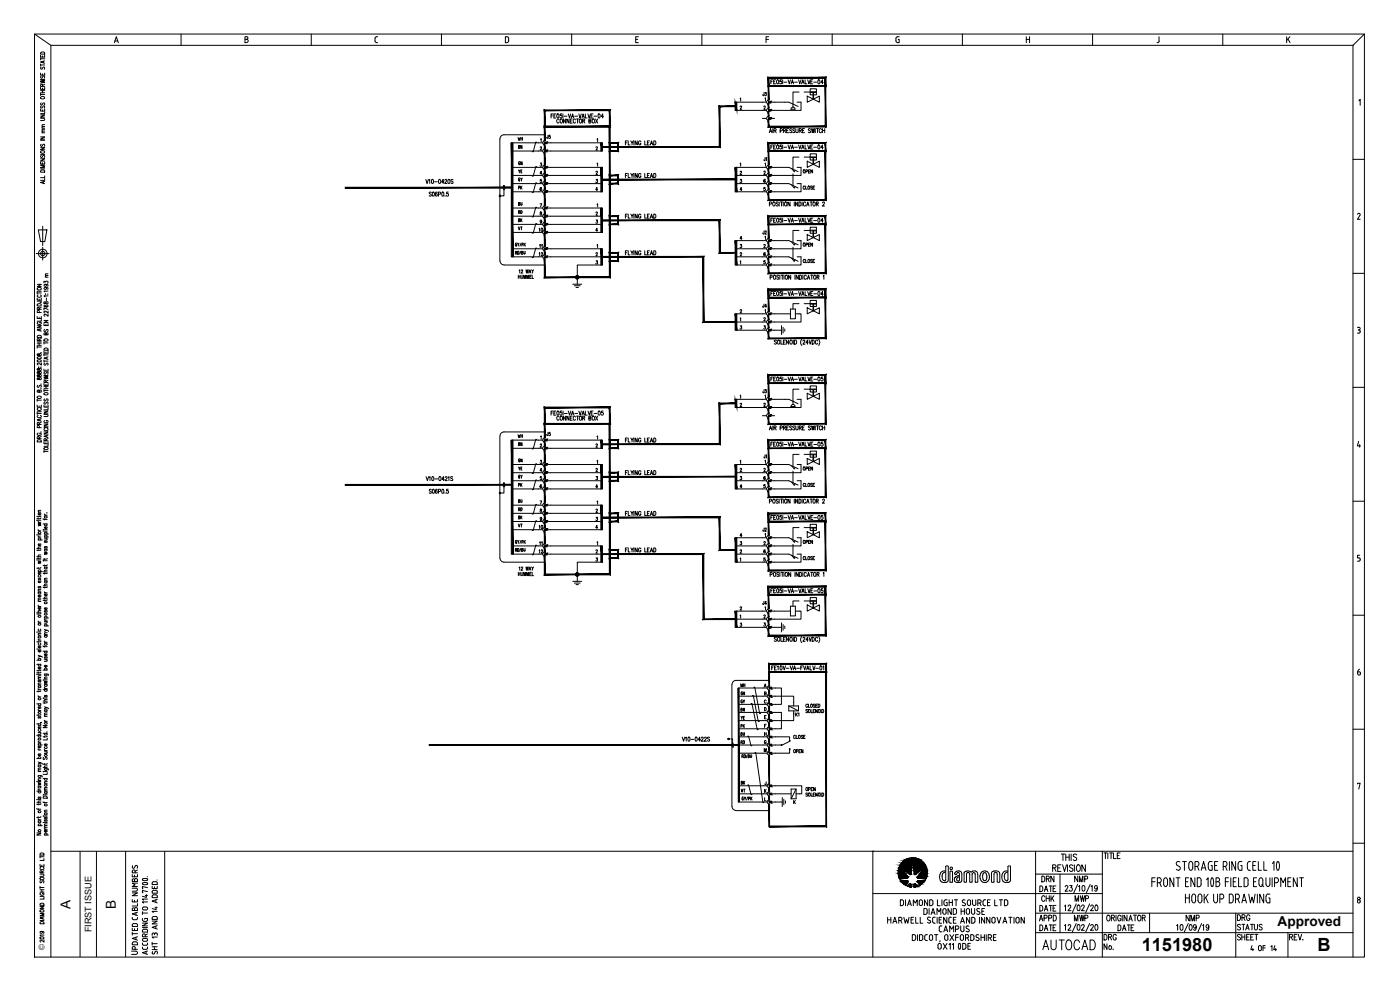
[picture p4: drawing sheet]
<svg xmlns="http://www.w3.org/2000/svg" width="420mm" height="297mm" viewBox="0 0 420 297" stroke-linecap="round" stroke-linejoin="round" font-family="sans-serif">
<defs><g id="words">
<text font-size="6.2" x="311.9" y="286.1">AUTOCAD</text>
<g font-size="5.5">
<text x="342.6" y="285.5">1151980</text>
<text x="395.4" y="285.5">B</text>
</g>
<text font-size="5.3" x="406" y="203.9">6</text>
<g font-size="4.9">
<text x="311.5" y="266">DRN</text>
<text x="321.4" y="266">NMP</text>
<text x="311.5" y="271.6">CHK</text>
<text x="321.4" y="271.6">MWP</text>
<text x="310.8" y="277.6">APPD</text>
<text x="310.8" y="280.5">DATE</text>
<text x="321.4" y="277.6">MWP</text>
<text x="354.9" y="277.6">NMP</text>
</g>
<g font-size="4.4">
<text x="310.8" y="274.5">DATE</text>
<text x="376.4" y="286.5">OF</text>
<text x="380.3" y="286.5">14</text>
</g>
<g font-size="4.1">
<text x="21.1" y="272.6" transform="rotate(-90 21.1 272.6)">A</text>
<text x="34.8" y="272.6" transform="rotate(-90 34.8 272.6)">B</text>
<text x="383.4" y="278">Approved</text>
</g>
<g font-size="4">
<text x="227.5" y="30">J3</text>
<text x="154.2" y="43.4">WH</text>
<text x="154.5" y="45.9">BN</text>
<text x="163" y="42.7">J5</text>
<text x="154.5" y="50.8">GN</text>
<text x="227.9" y="49.4">J1</text>
<text x="154.2" y="70.2">VT</text>
<text x="227.5" y="71.6">J2</text>
<text x="160.5" y="78">12</text>
<text x="227.5" y="93.5">J4</text>
<text x="227.5" y="119.2">J3</text>
<text x="163" y="131.9">J5</text>
<text x="154.2" y="132.6">WH</text>
<text x="227.9" y="138.6">J1</text>
<text x="154.5" y="152">BU</text>
<text x="154.5" y="157">BK</text>
<text x="160.5" y="159.8">10</text>
<text x="160.5" y="167.2">12</text>
<text x="227.5" y="182.7">J4</text>
<text x="221.2" y="207.4">WH</text>
<text x="237.4" y="216.3">K1</text>
</g>
<g font-size="3.5">
<text x="220.8" y="33.9">2</text>
<text x="227.9" y="33.9">2</text>
<text x="154.5" y="55.4">GY</text>
<text x="154.5" y="57.9">PK</text>
<text x="154.2" y="65.3">RD</text>
<text x="154.5" y="62.8">BU</text>
<text x="154.5" y="67.7">BK</text>
<text x="160.5" y="70.6">10</text>
<text x="177.4" y="70.6">4</text>
<text x="177.4" y="68.1">3</text>
<text x="163.7" y="75.5" transform="rotate(-90 163.7 75.5)">11</text>
<text x="220.8" y="73">4</text>
<text x="220.8" y="99.8">3</text>
<text x="227.9" y="97.4">2</text>
<text x="227.9" y="99.8">3</text>
<text x="154.5" y="134.8">BN</text>
<text x="154.5" y="139.7">GN</text>
<text x="154.5" y="142.2">YE</text>
<text x="154.5" y="144.6">GY</text>
<text x="154.5" y="147.1">PK</text>
<text x="177.4" y="147.5">4</text>
<text x="220.8" y="147.5">4</text>
<text x="227.9" y="147.5">5</text>
<text x="227.5" y="160.5">J2</text>
<text x="163.7" y="164.7" transform="rotate(-90 163.7 164.7)">11</text>
<text x="220.8" y="184.1">2</text>
<text x="221.2" y="209.5">GN</text>
<text x="221.2" y="212">GY</text>
<text x="221.2" y="214.5">BN</text>
<text x="221.2" y="221.9">BU</text>
<text x="221.2" y="219.4">PK</text>
<text x="221.2" y="217">YE</text>
<text x="221.2" y="224.4">RD</text>
<text x="221.2" y="236.4">BK</text>
<text x="221.2" y="238.8">VT</text>
</g>
<text font-size="2.7" x="27.5" y="279.8" transform="rotate(-90 27.5 279.8)">FIRST ISSUE</text>
<text font-size="2.3" x="13.4" y="285" transform="rotate(-90 13.4 285)">©</text>
</g></defs>
<!-- layer: Text -->
<g fill="none" stroke="#000" stroke-width=".3">
<path d="M165.4 34.8h.4M166 34.2h-.6v1.2M166.2 34.8h.4M166.8 34.2h-.6v1.2h.6M167.2 34.2a.61 .61 0 0 1 .7 .5 .61 .61 0 0 1-.4 .7l-.4-.5zM167.8 36a.37 .37 0 0 0-.5-.3 .37 .37 0 0 0-.2 .5v.3a.37 .37 0 0 0 .2 .4 .37 .37 0 0 0 .5-.3M168.3 35.7a.57 .57 0 0 1 .5 .6 .57 .57 0 0 1-.5 .5l-.2-.3zM168.6 34.2h-.5v.5a.37 .37 0 0 1 .5 .1 .37 .37 0 0 1-.1 .5 .37 .37 0 0 1-.5-.1M168.9 34.2v1.2M169.3 34.9h.9M169.7 35.7v1.2l-.6-1.2v1.2M170.5 34.2l.4 1.2 .4-1.2"/>
<path d="M170.8 35.7v1.2l-.7-1.2v1.2M171.1 36.3h.4M171.5 35.4l.4-1.2 .3 1.2M171.6 35h.5M171.7 35.7h-.6v1.2h.6M172.5 34.9h.8M172.7 36a.35 .35 0 0 0-.4-.3 .35 .35 0 0 0-.3 .5v.3a.35 .35 0 0 0 .3 .4 .35 .35 0 0 0 .4-.3M173 35.7h.6M173.3 35.7v1.2M173.7 34.2l.4 1.2 .3-1.2M174 35.7h.1a.57 .57 0 0 1 .5 .6 .57 .57 0 0 1-.6 .5l-.2-.3zM174.7 35.4l.3-1.2 .4 1.2"/>
<path d="M174.8 35h.4M174.9 36.3l.5-.1v-.5h-.5v1.2M175.2 36.3l.3 .6M175.7 34.2v1.2h.5M176.4 34.2l.4 1.2 .4-1.2M176.7 36.3l.6-.1v-.5h-.6v1.2l.6-.1-.1-.5M177.4 34.8h.3M177.9 35.7a.55 .55 0 0 1 .6 .6 .55 .55 0 0 1-.6 .5l-.2-.3zM178 34.2h-.6v1.2h.6M178.3 34.9h.8M178.7 35.7l.7 1.2M179.4 35.7l-.7 1.2"/>
<path d="M179.6 34.2a.61 .61 0 0 1 .6 .5 .61 .61 0 0 1-.3 .7l-.4-.2zM181.1 35h-.7l.5-.8v1.2M230.9 39.8l.4-1.2 .3 1.2M231 39.4h.5M231.3 24.5h.4M231.9 23.9h-.6v1.3M231.9 38.6v1.2M232.2 24.5h.3M232.3 39.2l.5-.1 .1-.4-.6-.1v1.2M232.6 39.2l.3 .6M232.8 23.9h-.6v1.3h.6M233.2 24a.55 .55 0 0 1 .5 .6 .55 .55 0 0 1-.5 .5l-.2-.4z"/>
<path d="M234.1 39.3l.7-.2v-.4l-.7-.1v1.2M234.6 23.9h-.5l-.1 .6a.37 .37 0 0 1 .6 0 .37 .37 0 0 1-.1 .6 .37 .37 0 0 1-.5-.2M234.9 23.9v1.3M235.1 39.2l.6-.1v-.4l-.6-.1v1.2M235.3 24.7h.8M235.4 39.2l.4 .6M236.1 39.2h.4M236.5 23.9l.4 1.3 .3-1.3M236.7 38.6h-.6v1.2h.6M237.4 25.2l.4-1.3 .4 1.3M237.6 24.7h.4M237.6 38.8l-.2-.2-.4 .2 .5 .5a.33 .33 0 0 1 0 .5 .33 .33 0 0 1-.5-.2"/>
<path d="M238.4 24.7h.9M238.6 38.8l-.3-.2-.4 .2 .5 .5a.33 .33 0 0 1 0 .5 .33 .33 0 0 1-.5-.2M238.8 38.6v.9l.3 .3 .4-.2v-1M239.7 23.9l.3 1.3 .4-1.3M239.8 39.2l.6-.1 .1-.4-.7-.1v1.2M240.2 39.2l.3 .6M240.6 25.2l.3-1.3 .4 1.3M240.7 24.7h.5M240.9 39.2h.3M241.5 38.6h-.6v1.2h.6M241.6 23.9v1.3h.6M242.4 23.9l.4 1.3 .3-1.3"/>
<path d="M243.3 38.8l-.3-.2-.4 .2 .5 .5a.33 .33 0 0 1 0 .5 .33 .33 0 0 1-.5-.2M243.3 24.5h.4M243.5 38.6l.3 1.2 .2-1.2 .2 1.2 .3-1.2M244 23.9h-.7v1.3h.7M244.2 24.7h.9M244.7 38.6v1.2M245 38.6h.7M245.3 38.6v1.2M245.6 24a.59 .59 0 0 1 .6 .5 .59 .59 0 0 1-.4 .7l-.3-.3zM246.6 38.9a.37 .37 0 0 0-.5-.3 .37 .37 0 0 0-.2 .4v.3a.37 .37 0 0 0 .2 .5 .37 .37 0 0 0 .5-.3M246.8 39.2h.7M246.8 38.6v1.2"/>
<path d="M247 24.7h-.6l.4-.8v1.3M247.5 38.6v1.2M162.1 44.3l.1-.3 .3 .2-.4 .8h.5M162.2 48.9h.3l-.2 .4a.29 .29 0 0 1 .3 .4 .29 .29 0 0 1-.5 .1v-.1M162.5 53.8h-.3v.4a.29 .29 0 0 1 .4 .1 .29 .29 0 0 1-.1 .3 .29 .29 0 0 1-.4 0M162.5 56.4v-.1a.45 .45 0 0 0-.4 .4 .45 .45 0 0 0 .4 .5v-.5l-.4 .2M162.6 52h-.5l.3-.6v.9M178.8 44.3l.1-.2a.24 .24 0 0 1 .3 0 .24 .24 0 0 1 .1 .3l-.5 .6h.6M178.8 51.6v-.1a.24 .24 0 0 1 .4-.1 .24 .24 0 0 1 .1 .3l-.5 .6h.6M178.9 53.8h.4l-.2 .4a.28 .28 0 0 1 .2 .4 .28 .28 0 0 1-.5 0M179.1 41.8l.3-.2v1M179.1 49.1l.3-.2v1"/>
<path d="M179.4 56.9h-.6l.3-.7v1M229.2 51.6l.4-.3 .1 .3-.5 .7h.5M229.6 56.2h-.3l-.1 .5a.29 .29 0 0 1 .4-.1 .29 .29 0 0 1 0 .5 .29 .29 0 0 1-.4-.1M229.7 53.9l-.1-.1a.45 .45 0 0 0-.4 .4 .45 .45 0 0 0 .4 .5v-.5l-.4 .3M231.3 44.1h.4M231.9 43.5h-.6v1.2M232.2 44.1h.3M232.8 43.5h-.6v1.2h.6M233.2 43.5a.61 .61 0 0 1 .6 .5 .61 .61 0 0 1-.4 .7l-.4-.5zM234.6 43.5h-.5l-.1 .5a.37 .37 0 0 1 .6 .1 .37 .37 0 0 1-.1 .5 .37 .37 0 0 1-.5-.1M234.9 43.5v1.2M235.3 44.2h.8"/>
<path d="M236.5 43.5l.4 1.2 .3-1.2M237.4 44.7l.4-1.2 .4 1.2M237.6 44.3h.4M238.4 44.2h.9M239.7 43.5l.3 1.2 .4-1.2M240.6 44.7l.3-1.2 .4 1.2M240.7 44.3h.5M241.2 51a.41 .41 0 0 1 .4 .4 .41 .41 0 0 1-.5 .4zM241.6 56.1a.29 .29 0 0 0-.4-.3 .29 .29 0 0 0-.2 .4v.2a.28 .28 0 0 0 .2 .4 .28 .28 0 0 0 .4-.2M241.6 43.5v1.2h.6M241.8 55.8v1h.5M241.8 51.4h.5v-.4l-.5-.1v1"/>
<path d="M242.4 43.5l.4 1.2 .3-1.2M242.6 51.4h.3M243.1 50.9h-.5v1h.5M243.3 44.1h.4M243.8 56l-.1-.1a.24 .24 0 0 0-.4 0 .24 .24 0 0 0 .1 .3l.2 .1a.27 .27 0 0 1 .1 .5 .27 .27 0 0 1-.4-.1M243.9 50.9v1l-.6-1v1M244 43.5h-.7v1.2h.7M244 56.3h.3M244.2 44.2h.9M244.5 55.8h-.5v1h.5M245.6 43.5a.61 .61 0 0 1 .6 .5 .61 .61 0 0 1-.4 .7l-.3-.2zM247 44.3h-.6l.4-.8v1.2"/>
<path d="M162.1 61.1h.5l-.4 1M162.2 63.6v.3a.32 .32 0 0 1 .4 .3 .32 .32 0 0 1-.4 .4 .44 .44 0 0 1-.1-.5 .44 .44 0 0 1 .4-.3zM162.6 66.4l-.1 .1a.26 .26 0 0 1-.3 0 .26 .26 0 0 1 0-.4 .26 .26 0 0 1 .3 .1v.6l-.1 .2-.3-.1M178.8 63.8l.2-.2 .3 .2-.5 .8h.6M178.8 76a.24 .24 0 0 1 .4-.2 .24 .24 0 0 1 .1 .4l-.5 .6h.6M178.9 78.2h.4l-.1 .4a.31 .31 0 0 1 .1 .5 .31 .31 0 0 1-.5 0v-.1M179.1 61.3l.3-.2v1M179.1 73.5l.3-.2v1M229.2 73.5l.2-.2 .3 .2-.5 .8h.5M229.6 78.2h-.3l-.1 .4a.31 .31 0 0 1 .4 0 .31 .31 0 0 1 0 .5 .31 .31 0 0 1-.4 0v-.1M229.7 75.9l-.1-.1a.47 .47 0 0 0-.4 .5 .47 .47 0 0 0 .4 .4 .28 .28 0 0 0 .1-.4 .28 .28 0 0 0-.4 0l-.1 .1M230.9 61.2h.6v-.6h-.6v1.2"/>
<path d="M231.3 66.1h.4M231.9 65.5h-.6v1.2M232.1 60.6a.55 .55 0 0 1 .6 .6 .55 .55 0 0 1-.6 .5l-.2-.3zM232.2 66.1h.3M232.8 65.5h-.6v1.2h.6M233.2 65.5a.55 .55 0 0 1 .5 .6 .55 .55 0 0 1-.5 .5l-.2-.4zM233.6 60.8l-.3-.2-.4 .2 .1 .3 .5 .2a.34 .34 0 0 1-.1 .5 .34 .34 0 0 1-.5-.1M233.8 60.6v1.2M234.2 60.6h.7M234.6 65.5h-.5l-.1 .5a.37 .37 0 0 1 .6 .1 .37 .37 0 0 1-.1 .5 .37 .37 0 0 1-.5-.1M234.6 60.6v1.2M234.9 65.5v1.2"/>
<path d="M235.1 60.6v1.2M235.3 66.2h.8M235.6 60.6h.1a.57 .57 0 0 1 .5 .6 .57 .57 0 0 1-.6 .5l-.2-.3zM236.5 65.5l.4 1.2 .3-1.2M237.1 60.6v1.2l-.6-1.2v1.2M237.4 66.7l.4-1.2 .4 1.2M237.6 66.3h.4M238.4 60.6v1.2M238.4 66.2h.9M239.4 60.6v1.2l-.7-1.2v1.2M239.7 65.5l.3 1.2 .4-1.2M239.8 60.6a.62 .62 0 0 1 .6 .6 .62 .62 0 0 1-.6 .6z"/>
<path d="M240.6 66.7l.3-1.2 .4 1.2M240.7 60.6v1.2M240.7 66.3h.5M241.6 78a.28 .28 0 0 0-.4-.2 .28 .28 0 0 0-.2 .4v.2a.29 .29 0 0 0 .2 .4 .29 .29 0 0 0 .4-.3M241.6 65.5v1.2h.6M241.8 60.9a.35 .35 0 0 0-.4-.3 .35 .35 0 0 0-.3 .5v.3a.35 .35 0 0 0 .3 .4 .35 .35 0 0 0 .4-.3M241.8 77.8v1h.5M241.8 73.4h.5v-.4l-.5-.1v1M242.1 61.8l.3-1.2 .4 1.2M242.2 61.4h.5M242.4 65.5l.4 1.2 .3-1.2M242.5 77.9l.1-.1a.47 .47 0 0 1 .4 .5 .47 .47 0 0 1-.4 .5z"/>
<path d="M242.6 73.4h.3M243.1 72.9h-.5v1h.5M243.1 60.6h.6M243.3 66.1h.4M243.4 60.6v1.2M243.8 77.9h-.5l.3 .4a.27 .27 0 0 1 .1 .4 .27 .27 0 0 1-.4 .1v-.2M243.9 72.9v1l-.6-1v1M244 65.5h-.7v1.2h.7M244 78.3h.3M244.1 60.6h.1a.57 .57 0 0 1 .5 .6 .57 .57 0 0 1-.6 .5l-.1-.3zM244.2 66.2h.9M244.5 77.8h-.5v1h.5"/>
<path d="M245 61.2l.6-.1-.1-.5h-.5v1.2M245.3 61.2l.3 .6M245.6 65.5a.59 .59 0 0 1 .6 .5 .59 .59 0 0 1-.4 .7l-.3-.2zM246.9 60.9l.1-.3a.34 .34 0 0 1 .4 .2 .34 .34 0 0 1-.1 .4l-.5 .6h.7M247 66.3h-.6l.4-.8v1.2M155.6 82.6v.9M155.6 83h.5M155.8 81.1l.2-.1v.9M156.1 82.6v.9M156.4 82.6v.7l.2 .2 .3-.2v-.7M156.4 81.2l.2-.2 .3 .1-.5 .8h.5M157.2 83.5v-.9l.3 .9 .3-.9v.9"/>
<path d="M157.8 81l.2 .9 .2-.9 .2 .9 .2-.9M158.1 83.5v-.9l.3 .9 .3-.9v.9M158.7 81.9l.3-.9 .3 .9M158.8 81.6h.4M159 83h.3M159.5 82.6h-.5v.9h.5M159.5 81l.3 .4 .3-.4M159.7 82.6v.9h.4M159.8 81.4v.5M231.1 83.2h.6v-.5l-.6-.1v1.2M231.3 88h.4M231.9 87.5h-.6v1.2"/>
<path d="M232.2 82.7l.2-.1a.6 .6 0 0 1 .4 .6 .6 .6 0 0 1-.5 .5zM232.2 88h.3M232.8 87.5h-.6v1.2h.6M233.2 87.5a.55 .55 0 0 1 .5 .6 .55 .55 0 0 1-.5 .5l-.2-.4zM233.8 82.7l-.3-.1-.4 .1 .5 .5a.34 .34 0 0 1 .1 .6 .34 .34 0 0 1-.6-.2M234 82.6v1.2M234.4 82.6h.7M234.6 87.5h-.5l-.1 .5a.37 .37 0 0 1 .6 0 .37 .37 0 0 1-.1 .6 .37 .37 0 0 1-.5-.2M234.8 82.6v1.2M234.9 87.5v1.2M235.3 88.2h.8M235.3 82.6v1.2"/>
<path d="M235.7 82.7l.2-.1a.6 .6 0 0 1 .5 .6 .6 .6 0 0 1-.6 .5l-.2-.4zM236.5 87.5l.4 1.2 .3-1.2M237.3 82.6v1.2l-.6-1.2v1.2M237.4 88.7l.4-1.2 .4 1.2M237.6 88.3h.4M238.4 88.2h.9M238.6 82.6v1.2M239.6 82.6v1.2l-.7-1.2v1.2M239.7 87.5l.3 1.2 .4-1.2M240 82.6a.62 .62 0 0 1 .6 .6 .62 .62 0 0 1-.6 .6zM240.6 88.7l.3-1.2 .4 1.2M240.7 88.3h.5"/>
<path d="M240.9 82.6v1.2M241.6 87.5v1.2h.6M242 82.9a.35 .35 0 0 0-.4-.3 .35 .35 0 0 0-.3 .4v.3a.35 .35 0 0 0 .3 .5 .35 .35 0 0 0 .4-.3M242.3 83.8l.3-1.2 .4 1.2M242.4 87.5l.4 1.2 .3-1.2M242.4 83.4h.5M243.3 88h.4M243.3 82.6h.7M243.6 82.6v1.2M244 87.5h-.7v1.2h.7M244.2 88.2h.9M244.2 82.7l.2-.1a.6 .6 0 0 1 .5 .6 .6 .6 0 0 1-.6 .5z"/>
<path d="M245.2 83.2l.5-.1 .1-.4-.6-.1v1.2M245.5 83.2l.3 .6M245.6 87.5a.55 .55 0 0 1 .5 .6 .55 .55 0 0 1-.5 .5zM247 88.3h-.6l.4-.8v1.2M247 82.8l.3-.2v1.2M231.3 113.7h.4M232 113.1h-.7v1.2M232.2 113.7h.4M232.8 113.1h-.6v1.2h.6M233 102.2l-.2-.2-.4 .2 .5 .5a.36 .36 0 0 1 0 .5 .36 .36 0 0 1-.5-.1M233.2 113.2a.59 .59 0 0 1 .6 .4 .59 .59 0 0 1-.3 .7l-.4-.2zM233.5 102.1l.1-.1a.57 .57 0 0 1 .5 .6 .57 .57 0 0 1-.6 .6l-.2-.4z"/>
<path d="M234.3 102v1.3h.6M234.6 113.1h-.5l-.1 .5a.36 .36 0 0 1 .6 .1 .36 .36 0 0 1-.1 .5 .36 .36 0 0 1-.5-.1M234.9 113.1v1.2M235.1 102.6h.4M235.3 113.8h.9M235.7 102h-.6v1.3h.6M236.5 113.1l.4 1.2 .4-1.2M236.7 102v1.3l-.7-1.3v1.3M237.2 102.1l.1-.1a.57 .57 0 0 1 .5 .6 .57 .57 0 0 1-.6 .6l-.2-.4zM237.4 114.3l.4-1.2 .4 1.2M237.6 113.9h.5M238.1 102v1.3"/>
<path d="M238.4 102a.62 .62 0 0 1 .7 .7 .62 .62 0 0 1-.7 .6zM238.4 113.8h.9M239.7 113.1l.4 1.2 .3-1.2M240.6 101.8a1.44 1.44 0 0 0 0 1.8M240.6 114.3l.4-1.2 .4 1.2M240.7 113.9h.5M241 102.3l.1-.2a.34 .34 0 0 1 .4 .1 .34 .34 0 0 1-.1 .5l-.5 .6h.7M241.6 113.1v1.2h.6M242.4 113.1l.4 1.2 .3-1.2M242.6 102.8h-.7l.4-.8v1.3M242.8 102l.3 1.3 .4-1.3M243.4 113.7h.3"/>
<path d="M243.7 102a.62 .62 0 0 1 .7 .7 .62 .62 0 0 1-.7 .6zM244 113.1h-.6v1.2h.6M244.2 113.8h.9M245.4 102.3a.35 .35 0 0 0-.4-.3 .35 .35 0 0 0-.3 .5v.3a.35 .35 0 0 0 .3 .5 .35 .35 0 0 0 .4-.3M245.6 113.2a.55 .55 0 0 1 .5 .5 .55 .55 0 0 1-.5 .6l-.2-.5zM245.7 101.8a1.44 1.44 0 0 1 0 1.8M247 113.1h-.5l-.1 .5a.37 .37 0 0 1 .6 0 .37 .37 0 0 1-.1 .6 .37 .37 0 0 1-.5-.1M162.1 133.4l.1-.2a.27 .27 0 0 1 .4 .1 .27 .27 0 0 1-.1 .4l-.4 .5h.5M162.2 138.1h.3l-.2 .3a.29 .29 0 0 1 .3 .5 .28 .28 0 0 1-.5 0M165.4 123.9h.4M166 123.3h-.6v1.3M166.2 123.9h.4"/>
<path d="M166.8 123.3h-.6v1.3h.6M167.2 123.4a.59 .59 0 0 1 .7 .5 .59 .59 0 0 1-.4 .7l-.3-.3zM167.8 125.2a.37 .37 0 0 0-.5-.3 .37 .37 0 0 0-.2 .4v.3a.37 .37 0 0 0 .2 .5 .37 .37 0 0 0 .5-.3M168.2 125l.1-.1a.6 .6 0 0 1 .5 .6 .6 .6 0 0 1-.5 .5zM168.6 123.3h-.5v.6a.36 .36 0 0 1 .5 0 .36 .36 0 0 1 0 .5 .36 .36 0 0 1-.6-.1M169 123.3v1.3M169.4 124.1h.8M169.7 124.9v1.2l-.6-1.2v1.2M170.5 123.3l.4 1.3 .4-1.3M170.8 124.9v1.2l-.7-1.2v1.2M171.1 125.4h.4M171.5 124.6l.4-1.3 .3 1.3"/>
<path d="M171.6 124.1h.5M171.7 124.9h-.6v1.2h.6M172.5 124.1h.8M172.7 125.2a.35 .35 0 0 0-.4-.3 .35 .35 0 0 0-.3 .4v.3a.35 .35 0 0 0 .3 .5 .35 .35 0 0 0 .4-.3M173 124.9h.6M173.3 124.9v1.2M173.7 123.3l.4 1.3 .4-1.3M173.9 125l.2-.1a.6 .6 0 0 1 .5 .6 .6 .6 0 0 1-.6 .5zM174.7 124.6l.3-1.3 .4 1.3M174.8 124.1h.4M174.9 125.4h.5l.1-.4-.6-.1v1.2M175.2 125.4l.3 .7"/>
<path d="M175.7 123.3v1.3h.5M176.5 123.3l.4 1.3 .3-1.3M176.7 125.4h.6v-.4l-.6-.1v1.2l.6-.1 .1-.3-.2-.3M177.4 123.9h.4M177.8 125l.2-.1a.6 .6 0 0 1 .5 .6 .6 .6 0 0 1-.6 .5zM178 123.3h-.6v1.3h.6M178.3 124.1h.8M178.7 124.9l.7 1.2M178.8 133.4a.24 .24 0 0 1 .4-.2 .24 .24 0 0 1 .1 .4l-.5 .6h.6M179.1 131l.3-.2v1M179.1 138.3l.3-.2v1M179.4 124.9l-.7 1.2"/>
<path d="M179.6 123.4a.55 .55 0 0 1 .6 .6 .55 .55 0 0 1-.6 .5l-.1-.4zM181 123.3h-.5v.6a.37 .37 0 0 1 .5 0 .37 .37 0 0 1 0 .5 .37 .37 0 0 1-.6-.1M229.2 121.2l.2-.2h.2l-.4 .9h.5M230.9 129l.4-1.2 .3 1.2M231 128.6h.5M231.3 133.2h.4M231.9 127.8v1.2M232 132.6h-.7v1.3M232.2 133.2h.4M232.3 128.4l.6-.2v-.3l-.6-.1v1.2M232.6 128.4l.3 .6M232.8 132.6h-.6v1.3h.6"/>
<path d="M233.2 132.7a.59 .59 0 0 1 .6 .5 .59 .59 0 0 1-.3 .7l-.4-.2zM234.1 128.4h.6l.1-.5-.7-.1v1.2M234.6 132.6h-.5l-.1 .6a.36 .36 0 0 1 .6 0 .36 .36 0 0 1-.1 .5 .36 .36 0 0 1-.5 0M234.9 132.6v1.3M235.1 128.4l.6-.1v-.5h-.6v1.2M235.3 133.4h.9M235.4 128.4l.4 .6M236.1 128.4h.4M236.5 132.6l.4 1.3 .4-1.3M236.7 127.8h-.6v1.2h.6M237.4 133.9l.4-1.3 .4 1.3M237.6 133.4h.5"/>
<path d="M237.6 127.9l-.2-.1-.4 .1 .5 .6a.34 .34 0 0 1 0 .5 .34 .34 0 0 1-.5-.2M238.4 133.4h.9M238.6 127.9l-.3-.1-.4 .1 .1 .3 .4 .3a.34 .34 0 0 1 0 .5 .34 .34 0 0 1-.5-.2M238.8 127.8l.1 1 .2 .2 .4-.2v-1M239.7 132.6l.4 1.3 .3-1.3M239.8 128.4l.6-.1v-.5h-.6v1.2M240.2 128.4l.3 .6M240.6 133.9l.4-1.3 .4 1.3M240.7 133.4h.5M240.9 128.4h.3M241.5 127.8h-.6v1.2h.6M241.6 132.6v1.3h.6"/>
<path d="M242.4 132.6l.4 1.3 .3-1.3M243.3 127.9l-.3-.1-.4 .1 .1 .3 .4 .3a.34 .34 0 0 1 0 .5 .34 .34 0 0 1-.5-.2M243.4 133.2h.3M243.5 127.8l.3 1.2 .2-1.2 .2 1.2 .3-1.2M244 132.6h-.6v1.3h.6M244.2 133.4h.9M244.7 127.8v1.2M245 127.8h.7M245.3 127.8v1.2M245.6 132.7a.55 .55 0 0 1 .5 .6 .55 .55 0 0 1-.5 .5l-.2-.4zM246.6 128.1a.37 .37 0 0 0-.5-.3 .37 .37 0 0 0-.2 .4v.3a.37 .37 0 0 0 .2 .5 .37 .37 0 0 0 .5-.3M246.8 127.8v1.2"/>
<path d="M246.8 128.4h.7M247 132.6h-.5l-.1 .6a.37 .37 0 0 1 .6 0 .37 .37 0 0 1-.1 .5 .37 .37 0 0 1-.5 0M247.5 127.8v1.2M162.1 150.3h.5l-.4 1M162.2 152.8v.3a.35 .35 0 0 1 .3 .2 .35 .35 0 0 1-.1 .4h-.2a.32 .32 0 0 1-.1-.4 .32 .32 0 0 1 .4-.2v-.3zM162.5 143h-.3l-.1 .4a.29 .29 0 0 1 .4 0 .29 .29 0 0 1 0 .4 .29 .29 0 0 1-.4 0M162.5 145.6v-.1a.45 .45 0 0 0-.4 .4 .45 .45 0 0 0 .4 .5l.1-.3a.26 .26 0 0 0-.2-.3 .26 .26 0 0 0-.3 .3M162.6 155.5l-.2 .3a.3 .3 0 0 1-.3-.3 .3 .3 0 0 1 .3-.3 .51 .51 0 0 1 .2 .5 .51 .51 0 0 1-.4 .4l-.1-.1M162.6 141.2h-.5l.3-.7v1M178.8 140.8a.25 .25 0 0 1 .4-.3 .24 .24 0 0 1 .1 .4l-.5 .6h.6M178.8 153l.1-.2a.24 .24 0 0 1 .3 0 .24 .24 0 0 1 .1 .3l-.5 .6h.6M178.9 143h.4l-.2 .4a.28 .28 0 0 1 .2 .4 .28 .28 0 0 1-.5 0"/>
<path d="M178.9 155.2h.4l-.2 .3a.28 .28 0 0 1 .2 .5 .28 .28 0 0 1-.5 0M179.1 150.5l.3-.2v1M179.4 158.3h-.6l.3-.7v1M229.2 140.7l.2-.2 .3 .2-.5 .8h.5M229.7 143.1l-.1-.1a.47 .47 0 0 0-.4 .5 .47 .47 0 0 0 .4 .4 .28 .28 0 0 0 .1-.4 .28 .28 0 0 0-.4 0l-.1 .1M230.9 150.4l.6-.1v-.4l-.6-.2v1.3M231.3 155.2h.4M232 154.7h-.7v1.1M232.1 149.8l.1-.1a.6 .6 0 0 1 .5 .7 .6 .6 0 0 1-.6 .5l-.2-.4zM232.2 155.2h.4M232.8 154.7h-.6v1.1h.6M233.2 154.7a.59 .59 0 0 1 .6 .5 .59 .59 0 0 1-.3 .6l-.4-.2z"/>
<path d="M233.6 149.9a.33 .33 0 0 0-.5-.2 .33 .33 0 0 0-.1 .5l.5 .3a.33 .33 0 0 1-.1 .5 .33 .33 0 0 1-.5-.2M233.8 149.7v1.3M234.2 149.7h.7M234.6 154.7h-.5l-.1 .5a.36 .36 0 0 1 .6 0 .36 .36 0 0 1-.1 .5 .36 .36 0 0 1-.5-.1M234.6 149.7v1.3M234.9 154.7v1.1M235.1 149.7v1.3M235.3 155.3h.9M235.5 149.9l.2-.2a.6 .6 0 0 1 .5 .7 .6 .6 0 0 1-.6 .5l-.2-.4zM236.5 154.7l.4 1.1 .4-1.1M237.1 149.7v1.3l-.6-1.3v1.3M237.4 155.8l.4-1.1 .4 1.1"/>
<path d="M237.6 155.5h.5M238.4 149.7v1.3M238.4 155.3h.9M239.4 149.7v1.3l-.7-1.3v1.3M239.7 154.7l.4 1.1 .3-1.1M239.8 149.7a.62 .62 0 0 1 .6 .7 .62 .62 0 0 1-.6 .6zM240.6 155.8l.4-1.1 .4 1.1M240.7 149.7v1.3M240.7 155.5h.5M241.6 145.2a.28 .28 0 0 0-.4-.2 .28 .28 0 0 0-.2 .3v.3a.29 .29 0 0 0 .2 .4 .29 .29 0 0 0 .4-.3M241.6 154.7v1.1h.6M241.8 145v1h.5"/>
<path d="M241.8 150a.35 .35 0 0 0-.4-.3 .35 .35 0 0 0-.3 .5v.3a.35 .35 0 0 0 .3 .5 .35 .35 0 0 0 .4-.3M241.8 140.6h.5v-.4l-.5-.1v1M242.1 151l.3-1.3 .4 1.3M242.2 150.6h.5M242.4 154.7l.4 1.1 .3-1.1M242.5 145.1l.1-.1a.47 .47 0 0 1 .4 .5 .47 .47 0 0 1-.4 .4zM242.6 140.6h.3M243.1 140.1h-.5v1h.5M243.1 149.7h.6M243.4 155.2h.3M243.4 149.7v1.3M243.8 145.1h-.5l.3 .4a.27 .27 0 0 1 .1 .4 .27 .27 0 0 1-.4 0v-.1"/>
<path d="M243.9 140.1v1l-.6-1v1M244 154.7h-.6v1.1h.6M244 145.5h.3M244.1 149.8l.1-.1a.6 .6 0 0 1 .5 .7 .6 .6 0 0 1-.6 .5l-.1-.4zM244.2 155.3h.9M244.5 145h-.5v1h.5M245 150.3h.5l.1-.4-.6-.2v1.3M245.3 150.3l.3 .7M245.6 154.7a.55 .55 0 0 1 .5 .6 .55 .55 0 0 1-.5 .5l-.2-.5zM246.9 150l.1-.3 .4 .3-.6 1h.7M247 154.7h-.5l-.1 .5a.37 .37 0 0 1 .6 0 .37 .37 0 0 1-.1 .5 .37 .37 0 0 1-.5-.1M155.6 171.7v1"/>
<path d="M155.6 172.2h.5M155.8 170.3l.2-.2v1M156.1 171.7v1M156.4 171.7v.7l.2 .3 .3-.3v-.7M156.4 170.3a.24 .24 0 0 1 .3-.2 .24 .24 0 0 1 .1 .4l-.4 .6h.5M157.2 172.7v-1l.3 1 .3-1v1M157.8 170.1l.2 1 .2-1 .2 1 .2-1M158.1 172.7v-1l.3 1 .3-1v1M158.7 171.1l.3-1 .3 1M158.8 170.7h.4M159 172.2h.3M159.5 171.7h-.5v1h.5"/>
<path d="M159.5 170.1l.3 .5 .3-.5M159.7 171.7v1h.4M159.8 170.6v.5M178.8 165.2a.25 .25 0 0 1 .4-.3 .24 .24 0 0 1 .1 .4l-.5 .7h.6M178.9 167.4h.4l-.2 .4a.28 .28 0 0 1 .2 .4 .28 .28 0 0 1-.5 0M179.1 162.7l.3-.2v1M229.2 162.7l.2-.2 .2 .1-.4 .9h.5M229.6 167.4h-.3l-.1 .4a.29 .29 0 0 1 .4 0 .29 .29 0 0 1 0 .4 .29 .29 0 0 1-.4 0M229.7 165.1l-.1-.1a.45 .45 0 0 0-.4 .4 .45 .45 0 0 0 .4 .5l.1-.3a.26 .26 0 0 0-.2-.3 .26 .26 0 0 0-.3 .3M231.1 172.4l.6-.1v-.5h-.6v1.1M231.3 177.2h.4M232 176.6h-.7v1.3"/>
<path d="M232.2 177.2h.4M232.3 171.8a.55 .55 0 0 1 .5 .6 .55 .55 0 0 1-.5 .5l-.2-.4zM232.8 176.6h-.6v1.3h.6M233.2 176.7a.61 .61 0 0 1 .6 .5 .61 .61 0 0 1-.3 .7l-.4-.3zM233.8 171.9l-.3-.1-.4 .1 .1 .3 .5 .2a.33 .33 0 0 1-.1 .6 .33 .33 0 0 1-.5-.2M234 171.8v1.1M234.4 171.8h.7M234.6 176.6h-.5l-.1 .5a.36 .36 0 0 1 .6 .1 .36 .36 0 0 1-.1 .5 .36 .36 0 0 1-.5-.1M234.8 171.8v1.1M234.9 176.6v1.3M235.3 171.8v1.1M235.3 177.3h.9"/>
<path d="M235.8 171.8a.55 .55 0 0 1 .6 .6 .55 .55 0 0 1-.6 .5l-.2-.4zM236.5 176.6l.4 1.3 .4-1.3M237.3 171.8v1.1l-.6-1.1v1.1M237.4 177.9l.4-1.3 .4 1.3M237.6 177.4h.5M238.4 177.3h.9M238.6 171.8v1.1M239.6 171.8v1.1l-.7-1.1v1.1M239.7 176.6l.4 1.3 .3-1.3M240 171.8a.6 .6 0 0 1 .6 .6 .6 .6 0 0 1-.6 .5zM240.6 177.9l.4-1.3 .4 1.3M240.7 177.4h.5"/>
<path d="M240.9 171.8v1.1M241.2 162.2v-.1a.47 .47 0 0 1 .4 .5 .47 .47 0 0 1-.4 .4zM241.6 167.2a.29 .29 0 0 0-.4-.2 .29 .29 0 0 0-.2 .4l.2 .5 .4-.2M241.6 176.6v1.3h.6M241.8 167v1h.5M241.8 162.6h.5v-.4l-.5-.1v1M242 172l-.1-.2a.55 .55 0 0 0-.6 .6 .55 .55 0 0 0 .6 .5l.1-.2M242.3 172.9l.3-1.1 .4 1.1M242.4 176.6l.4 1.3 .3-1.3M242.4 172.6h.5M242.6 162.6h.3M243.1 162.1h-.5v1h.5"/>
<path d="M243.3 171.8h.7M243.4 177.2h.3M243.6 171.8v1.1M243.8 167.1a.27 .27 0 0 0-.4-.1 .27 .27 0 0 0-.1 .4l.3 .1a.27 .27 0 0 1 .1 .4 .27 .27 0 0 1-.4-.1M243.9 162.1v1l-.6-1v1M244 176.6h-.6v1.3h.6M244 167.4h.3M244.2 177.3h.9M244.3 171.8a.55 .55 0 0 1 .6 .6 .55 .55 0 0 1-.6 .5l-.1-.4zM244.5 167h-.5v1h.5M245.2 172.3h.5l.1-.5h-.6v1.1M245.5 172.3l.3 .6"/>
<path d="M245.6 176.7a.55 .55 0 0 1 .5 .5 .55 .55 0 0 1-.5 .6l-.2-.5zM247 176.6h-.5l-.1 .5a.38 .38 0 0 1 .6 0 .38 .38 0 0 1-.1 .6 .38 .38 0 0 1-.5-.1M247 172l.3-.2v1.1M229.2 184.7l.2-.2 .3 .2-.5 .8h.5M229.3 186.9h.4l-.2 .4a.3 .3 0 0 1 .2 .4 .3 .3 0 0 1-.5 .1v-.1M232.2 199.8h-.6v1.2M233 191.4l-.2-.2-.4 .2 .4 .4a.33 .33 0 0 1 .2 .5 .33 .33 0 0 1-.5 .1l-.1-.2M233 199.8h-.6v1.2h.6M233.4 191.4l.2-.2a.6 .6 0 0 1 .5 .6 .6 .6 0 0 1-.6 .6l-.2-.4zM234.2 199.9a.55 .55 0 0 1 .5 .5 .55 .55 0 0 1-.5 .6zM234.3 191.2v1.2h.6M235 199.8l.4 1.2 .3-1.2"/>
<path d="M235.1 191.8h.4M235.7 191.2h-.6v1.2h.6M236.7 191.2v1.2l-.7-1.2v1.2M237.1 191.4l.2-.2a.6 .6 0 0 1 .5 .6 .6 .6 0 0 1-.6 .6l-.2-.4zM237.1 199.8l.4 1.2 .4-1.2M238.1 191.2v1.2M238.4 191.2a.62 .62 0 0 1 .7 .6 .62 .62 0 0 1-.7 .6zM240.6 191a1.43 1.43 0 0 0 0 1.8M240.9 199.8h-.6v1.2M241 191.5l.2-.3 .3 .2-.6 1h.7M241.2 199.8l.3 1.2 .4-1.2M242.6 192h-.7l.4-.8v1.2"/>
<path d="M242.8 191.2l.3 1.2 .4-1.2M243.1 199.8v1.2h.6M243.7 191.2a.62 .62 0 0 1 .7 .6 .62 .62 0 0 1-.7 .6zM243.9 199.8l.3 1.2 .4-1.2M245.4 191.5a.35 .35 0 0 0-.4-.3 .35 .35 0 0 0-.3 .5v.3a.35 .35 0 0 0 .3 .4 .35 .35 0 0 0 .4-.3M245.7 191a1.43 1.43 0 0 1 0 1.8M246.2 199.9a.59 .59 0 0 1 .6 .4 .59 .59 0 0 1-.4 .7l-.3-.2zM229.3 206.2l.3-1 .3 1M229.4 212.3a.49 .49 0 0 1 .6 .5 .49 .49 0 0 1-.6 .4zM229.4 208h.5v-.3l-.5-.1v.9h.5l-.2-.5M229.4 219.8v.9M229.4 217.8h.3"/>
<path d="M229.4 215.2h.3M229.4 205.9h.4M229.9 217.3h-.5v1M229.9 214.7h-.5v1h.5M229.9 210.3a.29 .29 0 0 0-.3-.3 .29 .29 0 0 0-.2 .4l.1 .6 .4-.2M229.9 219.8v.9M231.6 200.4h.4M232.4 200.4h.4M233.3 200l.2-.2v1.2M236 200.5h.8M238.1 201l.3-1.2 .4 1.2M238.2 200.6h.5"/>
<path d="M239.1 200.5h.8M240.3 200.4h.4M242.1 201l.3-1.2 .4 1.2M242.2 200.6h.5M242.3 213a.25 .25 0 0 0-.3-.1 .25 .25 0 0 0-.1 .3l.3 .2a.27 .27 0 0 1 .1 .4 .27 .27 0 0 1-.5-.1M242.4 211.5l-.1-.2a.41 .41 0 0 0-.5 .4 .41 .41 0 0 0 .5 .4l.1-.1M242.6 211.3v.9h.5M243.3 211.4l.1-.1a.42 .42 0 0 1 .5 .5 .42 .42 0 0 1-.6 .3zM243.4 212.9v.9h.5M244 213.3h.3M244.5 212.9h-.5v.9h.5M244.6 211.4h-.5l.5 .5-.2 .3-.3-.1"/>
<path d="M244.8 200.5h.8M244.8 211.7h.3M245.3 212.9v.9l-.5-.9v.9M245.3 211.3h-.5v.9h.5M245.5 211.3a.49 .49 0 0 1 .6 .4 .49 .49 0 0 1-.6 .5zM246.4 212.9v.9M246.7 212.9a.49 .49 0 0 1 .5 .5 .49 .49 0 0 1-.5 .4zM247 200l.2-.2v1.2M229.3 225.6v-1l.3 1 .3-1v1M229.4 236.8v1M229.4 220.2h.5M229.5 239.3v1h.4"/>
<path d="M229.6 237.3l.3 .5M229.9 234.5v.9l-.3 .1v-.3M229.9 222.4a.29 .29 0 0 0-.3-.2 .29 .29 0 0 0-.2 .4l.2 .6 .3-.3-.2-.1M229.9 236.8l-.5 .7M238.2 225a.38 .38 0 0 1 .6 .4 .38 .38 0 0 1-.6 .3zM238.7 220.8l-.2-.2a.43 .43 0 0 0-.3 .5 .43 .43 0 0 0 .5 .4v-.1M239 220.6v1h.4M239 225.4h.4l.1-.4-.5-.1v1M239.8 225.4h.3M240.3 224.9h-.5v1h.5M240.9 220.7a.27 .27 0 0 0-.3-.1 .27 .27 0 0 0-.1 .4l.4 .2a.28 .28 0 0 1-.1 .4 .28 .28 0 0 1-.4-.1M241 224.9v1l-.5-1v1"/>
<path d="M241.2 221.1h.3M241.6 220.6h-.4v1h.4M242.3 238.1a.25 .25 0 0 0-.3-.2 .25 .25 0 0 0-.1 .4l.4 .2v.3h-.5M242.6 236.8l.5-.1v-.3l-.5-.1v1M242.6 238.1l.1-.1a.42 .42 0 0 1 .5 .4 .42 .42 0 0 1-.6 .4zM243.4 237.9v1h.5M243.4 236.7h.3M243.9 236.3h-.5v1h.5M244 238.4h.3M244.5 237.9h-.5v1h.5M244.7 236.3v1l-.5-1v1M245.3 237.9v1l-.5-1v1"/>
<path d="M245.6 238.1l.1-.1a.41 .41 0 0 1 .5 .4 .41 .41 0 0 1-.6 .4zM246.4 237.9v1M246.7 237.9a.49 .49 0 0 1 .5 .5 .49 .49 0 0 1-.5 .5zM24 255.5v31.6M28.9 255.5v31.6M37.7 255.5v31.6M39.8 259.7l-.1 .5M49.4 255.5v31.6M238.2 240.2v.9M238.4 240.6l.3 .5M238.7 240.2l-.5 .6M39.7 275.5l.2 .4h.9"/>
<path d="M39.7 278.5v.7h1.6v-.7M39.7 272.8v.4h1.6v-.4M39.7 269.9v.7h1.6v-.7M39.7 267.9h1.6l-1.6 .8h1.6M39.7 262.4v.7h1.6v-.7M39.7 275.3v.3M39.7 279.7v.9M39.7 267.4h1.1M39.7 266.5h1.1M39.7 272.7l.4-.3 .3 .3M39.7 260.2l.4 .3 .5-.6a.43 .43 0 0 1 .7-.1 .43 .43 0 0 1-.2 .7M40.2 277.1h.6"/>
<path d="M40.2 277.1l-.4 .2-.1 .7h1.6l-.1-.7-.4-.2M40.4 272.7l.4-.4 .5 .4M40.4 262.6v.5M40.4 270.1v.5M40.4 272.8v.4M40.4 278.7v.5M40.4 264l-.2-.3h-.3l-.2 .8h1.6l-.1-.7-.4-.2-.4 .2v.7M40.5 261.5v.4M40.6 261.4l-.2-.3a.44 .44 0 0 0-.7 .4v.4h1.6M40.8 273.9v.7M40.8 266.5l.5 .4-.5 .4M41.3 273.7l-1.6 .5 1.6 .5"/>
<path d="M41.3 271.1v.7h-1.6M41.3 265h-1.6l.8 .5-.8 .5h1.6M41.3 275.3v.3M41.3 261l-.8 .4M41.3 275.5l-.4 .4M42.7 277h1.6l-1.6 .8h1.6M42.7 275.6l.1 .6 .4 .2M42.7 273.5v.9M42.7 278.3h1.6M42.7 274h1.6M42.8 264.9l.7-.1 .8 .2a.85 .85 0 0 1-1.5 0zM42.8 263.7l.7-.2 .8 .3a.85 .85 0 0 1-1.5 0z"/>
<path d="M43.2 276.5h.6M43.2 273h.6M43.2 272.1h.6M43.2 272.1l-.5 .5 .5 .4M43.4 275.8v-.2h.9v.4M43.6 268.7h.7M43.9 272.1l.4 .5-.4 .4M43.9 268.4v.9l-1.2-.4M44.2 263.1h.1M44.3 270.6h-1.6l.4 .3M44.3 269.8h-1.6l.4 .3M44.3 267.5l-1.6-.3v.7h.2"/>
<path d="M44.3 266.3l-1.6-.3v.7h.2M44.3 276l-.4 .4M44.3 279.3l-.2-.5h-1.1l-.3 .9h1.6v-.4M45.7 276.4h1.5l-1.5 .8h1.5M45.7 275.5v.4h1.5v-.4M45.7 269v.3h1.5v-.3M45.7 267.6v.4h1.5v-.4M45.7 265.9v.7h1.5v-.7M45.7 275.5l.2-.5h.8l.5 .5M45.7 267.6l.2-.4 .8-.1 .5 .5M45.7 264.8l1.3-.2 .2 .8h-1.5zM46.1 268.5h.6"/>
<path d="M46.2 268.4l-.5 .5M46.3 266.1v.5M46.5 272.3h.7M46.7 268.4l.5 .5M46.8 270v.7M46.8 277.9v.7M46.8 280h-.3l-.2 .3M46.8 272.1v.8l-1.1-.3M46.9 279.9l.3 .2v.5M47.1 264h.1M47.2 277.7l-1.5 .5 1.5 .6M47.2 273.4h-1.5l.3 .4"/>
<path d="M47.2 269.8l-1.5 .6 1.5 .5M39.5 285.4h1.3a.49 .49 0 0 1 .5 .5 .49 .49 0 0 1-.5 .5h-1.3M39.7 284.4v.4h1.6M39.7 280.1h1.6M39.7 284.4l.4-.5 .5 .5M40.2 282.6l-.4 .2-.1 .7h1.6l-.3-.8-.8-.1M40.5 284.4v.4M40.8 281.2v.8M41.3 281.1l-1.6 .5 1.6 .5M42.7 284.2l.1 .4 .3 .2h1l.2-.4M42.7 282.9l.1 .5 .3 .2h1l.2-.4M43.2 282.4h.6"/>
<path d="M43.2 281.6h.6M43.2 281.5l-.5 .5 .5 .4M43.6 280.6v.5M43.6 280.6l-.2-.4a.44 .44 0 0 0-.7 .4v.5h1.6M43.8 285.5v.7M43.9 281.5l.4 .5-.4 .4M44.3 285.3l-1.6 .5 1.6 .6M44.3 282.9v.3M44.3 284.2v.3M44.3 280.2l-.7 .4M45.7 284.9h1.5M45.7 284.1h1.5"/>
<path d="M45.7 283.1h1.5M45.7 282.7v.9M45.8 285.5v.7l.5-.1M46.3 280.3v.2M46.3 284.1v.8M46.4 280.3l-.2-.3h-.4l-.1 .6M46.5 285.6l.5-.2 .2 .3M46.6 285.6l-.3 .5M47.2 281.1h-1.5l.3 .4M47.3 285.7l-.2 .5"/>
<circle cx="242.7" cy="56.2" r=".43"/>
<circle cx="241.3" cy="73.3" r=".43"/>
<circle cx="241.3" cy="140.5" r=".43"/>
<circle cx="242.7" cy="167.4" r=".43"/>
<circle cx="242.9" cy="213.3" r=".43"/>
<circle cx="245.9" cy="213.3" r=".43"/>
<circle cx="239.9" cy="221" r=".43"/>
<circle cx="242.1" cy="236.7" r=".43"/>
</g>
<!-- layer: Symbol -->
<g fill="#000" stroke="#000" stroke-width=".3">
<path d="M230.7 35.3h.7l-.7 .5zM230.7 35.8h.7v-.5z"/>
<path d="M163.5 45.1h.7l-.7 .5zM163.5 45.6h.7v-.5z"/>
<path d="M163.5 50h.7l-.7 .4zM163.5 50.4h.7v-.4z"/>
<path d="M163.5 52.4h.7l-.7 .5zM163.5 52.9h.7v-.5z"/>
<path d="M163.5 54.8h.7l-.7 .5zM163.5 55.3h.7v-.5z"/>
<path d="M163.5 57.3h.7l-.7 .5zM163.5 57.8h.7v-.5z"/>
<path d="M230.7 52.4h.7l-.7 .5zM230.7 52.9h.7v-.5z"/>
<path d="M230.7 54.8h.7l-.7 .5zM230.7 55.3h.7v-.5z"/>
<path d="M230.7 57.3h.7l-.7 .5zM230.7 57.8h.7v-.5z"/>
<path d="M163.5 62.2h.7l-.7 .5zM163.5 62.7h.7v-.5z"/>
<path d="M163.5 64.6h.7l-.7 .5zM163.5 65.1h.7v-.5z"/>
<path d="M230.7 74.4h.7l-.7 .5zM230.7 74.9h.7v-.5z"/>
<path d="M230.7 76.8h.7l-.7 .5zM230.7 77.3h.7v-.5z"/>
<path d="M230.7 79.3h.7l-.7 .5zM230.7 79.8h.7v-.5z"/>
<path d="M163.5 134.3h.7l-.7 .4zM163.5 134.7h.7v-.4z"/>
<path d="M163.5 139.1h.7l-.7 .5zM163.5 139.6h.7v-.5z"/>
<path d="M230.7 122h.7l-.7 .5zM230.7 122.5h.7v-.5z"/>
<path d="M230.7 124.5h.7l-.7 .4zM230.7 124.9h.7v-.4z"/>
<path d="M163.5 141.6h.7l-.7 .4zM163.5 142h.7v-.4z"/>
<path d="M163.5 144h.7l-.7 .5zM163.5 144.5h.7v-.5z"/>
<path d="M163.5 146.4h.7l-.7 .6zM163.5 147h.7v-.6z"/>
<path d="M163.5 151.4h.7l-.7 .4zM163.5 151.8h.7v-.4z"/>
<path d="M163.5 153.8h.7l-.7 .5zM163.5 154.3h.7v-.5z"/>
<path d="M230.7 141.6h.7l-.7 .4zM230.7 142h.7v-.4z"/>
<path d="M230.7 163.5h.7l-.7 .6zM230.7 164.1h.7v-.6z"/>
<path d="M230.7 166h.7l-.7 .5zM230.7 166.5h.7v-.5z"/>
<path d="M230.7 168.5h.7l-.7 .4zM230.7 168.9h.7v-.4z"/>
<path d="M230.7 185.6h.7l-.7 .4zM230.7 186h.7v-.4z"/>
<path d="M230.7 188h.7l-.7 .5zM230.7 188.5h.7v-.5z"/>
<path d="M230.8 218.4v.5h.8zM230.8 218.4h.8v.5z"/>
<path d="M230.8 216v.5h.8zM230.8 216h.8v.5z"/>
<path d="M230.8 213.5v.5h.8zM230.8 213.5h.8v.5z"/>
<path d="M230.8 211.1v.5h.8zM230.8 211.1h.8v.5z"/>
<path d="M230.8 208.6v.5h.8zM230.8 208.6h.8v.5z"/>
<path d="M230.8 206.2v.5h.8zM230.8 206.2h.8v.5z"/>
<path d="M230.8 238v.4h.8zM230.8 238h.8v.4z"/>
<path d="M230.8 235.5v.5h.8zM230.8 235.5h.8v.5z"/>
<path d="M230.8 225.7v.5h.8zM230.8 225.7h.8v.5z"/>
<path d="M230.8 223.3v.5h.8zM230.8 223.3h.8v.5z"/>
<path d="M230.8 220.9v.4h.8zM230.8 220.9h.8v.4z"/>
<path d="M230.8 240.4v.5h.8zM230.8 240.4h.8v.5z"/>
</g>
<g fill="none" stroke="#000" stroke-width=".3">
<path d="M228.8 35.5h1.2M230.7 34.9a.61 .61 0 0 0-.6 .6 .61 .61 0 0 0 .6 .6M231.4 30.7h5.4l2.7 1.2M231.4 35.5h1.1M237.4 32.8a.61 .61 0 0 1 .6-.7 .61 .61 0 0 1 .6 .7h-1.3M238 31.3v.9M239.2 30.7h1.2v2.4h-9M242.3 28.8v1.9l3.6-1.9v1.9zM243.1 27.7h1.9M243.1 27.5h1.9M244 28.5h-.9v-1.9h1.9v1.9h-.8M244 27.7v2"/>
<path d="M244.2 27.7v2M161.6 45.3h1.2M161.6 50.2h1.2M161.6 52.6h1.2M161.6 55.1h1.2M161.6 57.5h1.2M163.5 44.7a.61 .61 0 0 0-.6 .6 .61 .61 0 0 0 .6 .6M163.5 49.6a.61 .61 0 0 0-.6 .6 .61 .61 0 0 0 .6 .6M163.5 52a.61 .61 0 0 0-.6 .6 .61 .61 0 0 0 .6 .6M163.5 54.5a.61 .61 0 0 0-.6 .6 .61 .61 0 0 0 .6 .6M163.5 56.9a.61 .61 0 0 0-.6 .6 .61 .61 0 0 0 .6 .6M164.2 45.3h1.1"/>
<path d="M164.2 50.2h1.1M164.2 52.6h1.1M164.2 55.1h1.1M164.2 57.5h1.1M228.8 52.6h1.2M228.8 55.1h1.2M228.8 57.5h1.2M230.7 49.6a.61 .61 0 0 0-.6 .6 .61 .61 0 0 0 .6 .6M230.7 52a.61 .61 0 0 0-.6 .6 .61 .61 0 0 0 .6 .6M230.7 54.5a.61 .61 0 0 0-.6 .6 .61 .61 0 0 0 .6 .6M230.7 56.9a.61 .61 0 0 0-.6 .6 .61 .61 0 0 0 .6 .6M231.4 50.2h5.4l2.7 1.3"/>
<path d="M231.4 55.1h5.4l2.7 1.3M237.6 50.6l.8 .9 .2-.4M237.6 55.5l.8 .9 .2-.5M239.2 50.2h1.2v2.4h-9M239.2 55.1h1.2v2.4h-9M242.3 48.4v1.8l3.6-1.8v1.8zM243.1 47.3h1.9M243.1 47.1h1.9M244 48h-.9v-1.8h1.9v1.8h-.8M244 47.3v1.9M244.2 47.3v1.9M161.6 62.4h1.2"/>
<path d="M161.6 64.9h1.2M163.5 61.8a.61 .61 0 0 0-.6 .6 .61 .61 0 0 0 .6 .6M163.5 64.2a.61 .61 0 0 0-.6 .6 .61 .61 0 0 0 .6 .7M164.2 62.4h1.1M164.2 64.9h1.1M164.2 67.3h1.1M164.2 69.7h1.1M164.2 74.6h1.1M164.2 77.1h1.1M228.8 74.6h1.2M228.8 77.1h1.2M228.8 79.5h1.2"/>
<path d="M230.7 74a.61 .61 0 0 0-.6 .6 .61 .61 0 0 0 .6 .6M230.7 76.4a.61 .61 0 0 0-.6 .6 .61 .61 0 0 0 .6 .7M230.7 78.9a.61 .61 0 0 0-.6 .6 .61 .61 0 0 0 .6 .6M231.4 72.2h5.4l2.7 1.3M231.4 77.1h5.4l2.7 1.3M237.6 72.6l.8 .9 .2-.5M237.6 77.4l.8 1 .2-.5M239.2 72.2h1.2v2.4h-9M239.2 77.1h1.2v2.4h-9M242.3 70.4v1.8l3.6-1.8v1.8zM243.1 69.3h1.9M243.1 69.1h1.9"/>
<path d="M244 70h-.9v-1.8h1.9v1.8h-.8M244 69.3v1.9M244.2 69.3v1.9M171.9 85.3h2.7M172.4 85.7h1.7M172.9 86.2h.7M173.3 83.2v2.1M231.4 94.2h5.8M231.4 99.1h3.2M234.6 97.7v2.7M235 98.2v1.7M235.5 98.7v.7"/>
<path d="M237.2 92.7h1.5v2.9h-1.5zM238.7 94.2h1.7v2.4h-9M242.3 92.3v1.9l3.6-1.9v1.9zM243.1 91.2h1.9M243.1 91.1h1.9M244 92h-.9v-1.9h1.9v1.9h-.8M244 91.2v2M244.2 91.2v2M231.4 119.8h5.4l2.7 1.3M239.2 119.8h1.2v2.5h-9M242.3 118v1.8l3.6-1.8v1.8zM243.1 116.9h1.9"/>
<path d="M243.1 116.7h1.9M244 117.6h-.9v-1.8h1.9v1.8h-.8M244 116.9v2M244.2 116.9v2M161.6 134.5h1.2M161.6 139.4h1.2M163.5 133.9a.61 .61 0 0 0-.6 .6 .61 .61 0 0 0 .6 .6M163.5 138.7a.61 .61 0 0 0-.6 .7 .61 .61 0 0 0 .6 .6M164.2 134.5h1.1M164.2 139.4h1.1M228.8 122.3h1.2M228.8 124.7h1.2"/>
<path d="M230.7 121.6a.61 .61 0 0 0-.6 .7 .61 .61 0 0 0 .6 .6M230.7 124.1a.61 .61 0 0 0-.6 .6 .61 .61 0 0 0 .6 .6M231.4 139.4h5.4l2.7 1.2M231.4 124.7h1.1M237.3 122h1.3M237.4 122a.61 .61 0 0 1 .6-.7 .61 .61 0 0 1 .6 .7M237.6 139.8l.8 .9 .2-.5M238 120.5v.8M239.2 139.4h1.2v2.4h-9M242.3 137.6v1.8l3.6-1.8v1.8zM243.1 136.5h1.9M243.1 136.2h1.9"/>
<path d="M244 137.2h-.9v-1.8h1.9v1.8h-.8M244 136.5v1.9M244.2 136.5v1.9M161.6 141.8h1.2M161.6 144.2h1.2M161.6 146.7h1.2M161.6 151.6h1.2M161.6 154h1.2M163.5 141.2a.61 .61 0 0 0-.6 .6 .61 .61 0 0 0 .6 .6M163.5 143.6a.61 .61 0 0 0-.6 .6 .61 .61 0 0 0 .6 .6M163.5 146.1a.61 .61 0 0 0-.6 .6 .61 .61 0 0 0 .6 .6M163.5 150.9a.61 .61 0 0 0-.6 .6 .61 .61 0 0 0 .6 .7"/>
<path d="M163.5 153.4a.61 .61 0 0 0-.6 .6 .61 .61 0 0 0 .6 .6M164.2 141.8h1.1M164.2 144.2h1.1M164.2 146.7h1.1M164.2 151.6h1.1M164.2 154h1.1M164.2 156.5h1.1M164.2 158.9h1.1M228.8 141.8h1.2M230.7 141.2a.61 .61 0 0 0-.6 .6 .61 .61 0 0 0 .6 .6M231.4 144.2h5.4l2.7 1.4M237.6 144.6l.8 1 .2-.5"/>
<path d="M239.2 144.2h1.2v2.5h-9M242.3 159.5v1.8l3.6-1.8v1.8zM243.1 158.4h1.9M243.1 158.3h1.9M244 159.1h-.9v-1.8h1.9v1.8h-.8M244 158.4v2M244.2 158.4v2M164.2 163.8h1.1M164.2 166.3h1.1M171.9 174.4h2.7M172.4 174.9h1.7M172.9 175.4h.7"/>
<path d="M173.3 172.4v2M228.8 163.8h1.2M228.8 166.3h1.2M228.8 168.7h1.2M230.7 160.7a.61 .61 0 0 0-.6 .6 .61 .61 0 0 0 .6 .6M230.7 163.2a.61 .61 0 0 0-.6 .6 .61 .61 0 0 0 .6 .6M230.7 165.6a.61 .61 0 0 0-.6 .6 .61 .61 0 0 0 .6 .6M230.7 168a.61 .61 0 0 0-.6 .6 .61 .61 0 0 0 .6 .7M231.4 161.3h5.4l2.7 1.4M231.4 166.3h5.4l2.7 1.2M237.6 161.7l.8 1 .2-.5M237.6 166.6l.8 1 .2-.5"/>
<path d="M239.2 161.3h1.2v2.5h-9M239.2 166.3h1.2v2.4h-9M228.8 188.2h1.2M228.8 185.8h1.2M230.7 185.1a.61 .61 0 0 0-.6 .7 .61 .61 0 0 0 .6 .6M230.7 187.6a.61 .61 0 0 0-.6 .6 .61 .61 0 0 0 .6 .6M231.4 183.4h5.8M231.4 188.2h3.2M234.6 186.9v2.7M235 187.4v1.7M235.5 187.8v.8M237.2 181.9h1.5v2.9h-1.5z"/>
<path d="M238.7 183.4h1.7v2.4h-9M242.3 181.5v1.9l3.6-1.9v1.9zM243.1 180.4h1.9M243.1 180.2h1.9M244 181.2h-.9v-1.9h1.9v1.9h-.8M244 180.4v2M244.2 180.4v2M229 218.7h1.2M229 216.2h1.2M229 213.8h1.2M229 211.3h1.2M229 208.9h1.2"/>
<path d="M229 206.4h1.2M230.9 218a.61 .61 0 0 0-.7 .6 .61 .61 0 0 0 .7 .7M230.9 215.6a.61 .61 0 0 0-.7 .6 .61 .61 0 0 0 .7 .6M230.9 213.1a.61 .61 0 0 0-.7 .6 .61 .61 0 0 0 .7 .6M230.9 210.7a.61 .61 0 0 0-.7 .6 .61 .61 0 0 0 .7 .6M230.9 208.3a.61 .61 0 0 0-.7 .6 .61 .61 0 0 0 .7 .6M230.9 205.8a.61 .61 0 0 0-.7 .6 .61 .61 0 0 0 .7 .6M231.6 213.8h2.9v4.9h-2.9M231.6 206.4h2.9v4.9h-2.9M231.6 208.9h6.6v2.9M238.2 213.8v2.4h-6.6M229 238.2h1.2"/>
<path d="M229 235.8h1.2M229 226h1.2M229 223.5h1.2M229 221.1h1.2M230.9 237.5a.61 .61 0 0 0-.7 .7 .61 .61 0 0 0 .7 .6M230.9 235.1a.61 .61 0 0 0-.7 .6 .61 .61 0 0 0 .7 .7M230.9 225.4a.61 .61 0 0 0-.7 .6 .61 .61 0 0 0 .7 .6M230.9 222.9a.61 .61 0 0 0-.7 .6 .61 .61 0 0 0 .7 .6M230.9 220.4a.61 .61 0 0 0-.7 .7 .61 .61 0 0 0 .7 .6M231.6 238.2h5.8M231.6 235.8h9v2.4h-1.7M231.6 221.1h5.4v1.2"/>
<path d="M231.6 223.5h2.9M234.8 239.3v2.7M235.2 239.8v1.7M237 224.8v1.2h-5.4M237 222.4l-2.5 1.3M237.4 236.7h1.5v3h-1.5zM238.9 236.7l-1.5 3M229 240.6h1.2M230.9 240a.61 .61 0 0 0-.7 .6 .61 .61 0 0 0 .7 .6M231.6 240.6h3.2M235.7 240.3v.7"/>
</g>
<!-- layer: Equipment -->
<g fill="#000" stroke="#000" stroke-width=".3">
<path d="M163.4 33l.2 .2 19.5-.2zM163.6 33.2l19.5-.2-.2 .2zM182.9 33.2l.2 4.9v-5.1zM182.9 33.2l.2 4.9-.2-.2zM163.4 38.1h19.7l-.2-.2zM163.6 37.9h19.3l-19.5 .2zM163.4 33v5.1l.2-.2zM163.4 33l.2 .2v4.7z"/>
<path d="M230.5 23.2l.2 .3 17.1-.3zM230.7 23.5l17.1-.3-.2 .3zM247.8 23.2l-.2 .3 .2 2.4zM247.6 23.5l.2 2.4-.2-.2zM230.5 25.9h17.3l-.2-.2zM230.5 25.9l.2-.2h16.9zM230.5 23.2v2.7l.2-.2zM230.5 23.2l.2 .3v2.2z"/>
<path d="M230.5 23.3v6.7h.2zM230.5 23.3h.2v6.7z"/>
<path d="M230.7 23.2v.3l17.1-.3zM230.7 23.5l17.1-.3-.2 .3zM247.8 23.2l-.2 .3 .2 14.6zM247.6 23.5l.2 14.6-.2-.2zM230.5 38.1h17.3l-.2-.2zM230.7 37.9h16.9l-17.1 .2zM230.5 36.2v1.9l.2-.2zM230.5 36.2h.2v1.7z"/>
<path d="M163.4 37.9v4.4h.2zM163.4 37.9l.2 .2v4.2zM163.4 37.9l.2 .2 19.5-.2zM163.6 38.1l19.5-.2-.2 .2zM183.1 37.9l-.2 .2 .2 45.2zM182.9 38.1l.2 45.2-.2-.2zM163.4 83.3h19.7l-.2-.2zM163.4 83.3l.2-.2h19.3zM163.4 77.7v5.6l.2-.2zM163.4 77.7h.2v5.4z"/>
<path d="M163.4 43.5v1.2h.2zM163.4 43.5h.2v1.2z"/>
<path d="M163.4 45.9v3.7h.2zM163.4 45.9h.2v3.7z"/>
<path d="M163.4 50.8v1.2h.2zM163.4 50.8h.2v1.2z"/>
<path d="M163.4 53.3v1.2h.2zM163.4 53.3h.2v1.2z"/>
<path d="M163.4 55.7v1.2h.2zM163.4 55.7h.2v1.2z"/>
<path d="M182.9 42.8l.2 .2 2.5-.2zM183.1 43l2.5-.2-.3 .2zM185.3 43l.3 2.4v-2.6zM185.3 43l.3 2.4-.3-.2zM182.9 45.4h2.7l-.3-.2zM183.1 45.2h2.2l-2.4 .2zM182.9 42.8v2.6l.2-.2zM182.9 42.8l.2 .2v2.2z"/>
<path d="M182.9 52.5l.2 .3 2.5-.3zM183.1 52.8l2.5-.3-.3 .3zM185.6 52.5l-.3 .3 .3 2.4zM185.3 52.8l.3 2.4-.3-.2zM182.9 55.2h2.7l-.3-.2zM182.9 55.2l.2-.2h2.2zM182.9 52.5v2.7l.2-.2zM182.9 52.5l.2 .3v2.2z"/>
<path d="M230.5 42.8l.2 .2 17.1-.2zM230.7 43l17.1-.2-.2 .2zM247.8 42.8l-.2 .2 .2 2.4zM247.6 43l.2 2.4-.2-.2zM230.5 45.4h17.3l-.2-.2zM230.7 45.2h16.9l-17.1 .2zM230.5 42.8v2.6l.2-.2zM230.5 42.8l.2 .2v2.2z"/>
<path d="M230.5 50.8v1.2h.2zM230.5 50.8h.2v1.2z"/>
<path d="M230.5 42.9v6.7h.2zM230.5 42.9h.2v6.7z"/>
<path d="M230.5 55.7v1.2h.2zM230.5 55.7h.2v1.2z"/>
<path d="M230.5 53.3v1.2h.2zM230.5 53.3h.2v1.2z"/>
<path d="M247.6 45.3l.2 14.8v-14.8zM247.6 45.3l.2 14.8-.2-.2zM230.5 60.1h17.3l-.2-.2zM230.5 60.1l.2-.2h16.9zM230.5 58.1v2l.2-.2zM230.5 58.1h.2v1.8z"/>
<path d="M163.4 58.1v3.7h.2zM163.4 58.1h.2v3.7z"/>
<path d="M163.4 63v1.2h.2zM163.4 63h.2v1.2z"/>
<path d="M163.4 65.5v1.2h.2zM163.4 65.5h.2v1.2z"/>
<path d="M163.4 70.4v3.6h.2zM163.4 70.4h.2v3.6z"/>
<path d="M182.9 64.7l.2 .3 2.5-.3zM183.1 65l2.5-.3-.3 .3zM185.6 64.7l-.3 .3 .3 2.4zM185.3 65l.3 2.4-.3-.2zM182.9 67.4h2.7l-.3-.2zM182.9 67.4l.2-.2h2.2zM182.9 64.7v2.7l.2-.2zM182.9 64.7l.2 .3v2.2z"/>
<path d="M182.9 75.7l.2 .3 2.5-.3zM183.1 76l2.5-.3-.3 .3zM185.3 76l.3 2.4v-2.7zM185.3 76l.3 2.4-.3-.2zM182.9 78.4h2.7l-.3-.2zM182.9 78.4l.2-.2h2.2zM182.9 75.7v2.7l.2-.2zM182.9 75.7l.2 .3v2.2z"/>
<path d="M230.5 64.7l.2 .3 17.1-.3zM230.7 65l17.1-.3-.2 .3zM247.8 64.7l-.2 .3 .2 2.4zM247.6 65l.2 2.4-.2-.2zM230.5 67.4h17.3l-.2-.2zM230.5 67.4l.2-.2h16.9zM230.5 64.7v2.7l.2-.2zM230.5 64.7l.2 .3v2.2z"/>
<path d="M230.5 72.8v1.2h.2zM230.5 72.8h.2v1.2z"/>
<path d="M230.5 64.9v6.7h.2zM230.5 64.9h.2v6.7z"/>
<path d="M230.5 77.7v1.2h.2zM230.5 77.7h.2v1.2z"/>
<path d="M230.5 75.2v1.3h.2zM230.5 75.2h.2v1.3z"/>
<path d="M247.6 67.3l.2 14.8v-14.8zM247.6 67.3l.2 14.8-.2-.3zM230.5 82.1h17.3l-.2-.3zM230.7 81.8h16.9l-17.1 .3zM230.5 80.1v2l.2-.3zM230.5 80.1h.2v1.7z"/>
<path d="M172.7 83.2l.1 .2 .5-.2zM172.8 83.4l.5-.2-.3 .4zM173.3 83.2l-.3 .4 .3 .1z"/>
<path d="M173 82.8l.3 .4v-.5zM173 82.8l.3 .4-.5-.3zM172.8 82.9l-.1 .3h.6z"/>
<path d="M173.3 83.2v.5l.2-.1zM173.3 83.2l.4 .2-.2 .2zM173.3 83.2l.4 .2v-.2z"/>
<path d="M173.3 83.2h.4v-.3zM173.5 82.8l.2 .1-.4 .3zM173.3 82.7v.5l.2-.4z"/>
<path d="M230.5 86.7l.2 .3 17.1-.3zM230.7 87l17.1-.3-.2 .3zM247.8 86.7l-.2 .3 .2 2.4zM247.6 87l.2 2.4-.2-.2zM230.5 89.4h17.3l-.2-.2zM230.7 89.2h16.9l-17.1 .2zM230.5 86.7v2.7l.2-.2zM230.5 86.7l.2 .3v2.2z"/>
<path d="M230.5 86.8v6.8h.2zM230.5 86.8h.2v6.8z"/>
<path d="M230.7 86.7v.3l17.1-.3zM230.7 87l17.1-.3-.2 .3zM247.8 86.7l-.2 .3 .2 14.6zM247.6 87l.2 14.6-.2-.2zM230.5 101.6h17.3l-.2-.2zM230.5 101.6l.2-.2h16.9zM230.5 99.7v1.9l.2-.2zM230.5 99.7h.2v1.7z"/>
<path d="M230.5 112.4l.2 .2 17.1-.2zM230.7 112.6l17.1-.2-.2 .2zM247.8 112.4l-.2 .2 .2 2.5zM247.6 112.6l.2 2.5-.2-.3zM230.5 115.1h17.3l-.2-.3zM230.7 114.8h16.9l-17.1 .3zM230.5 112.4v2.7l.2-.3zM230.5 112.4l.2 .2v2.2z"/>
<path d="M230.5 112.5v6.7h.2zM230.5 112.5h.2v6.7z"/>
<path d="M230.7 112.4v.2l17.1-.2zM230.7 112.6l17.1-.2-.2 .2zM247.8 112.4l-.2 .2 .2 14.7zM247.6 112.6l.2 14.7-.2-.2zM230.5 127.3h17.3l-.2-.2zM230.5 127.3l.2-.2h16.9zM230.5 125.3v2l.2-.2zM230.5 125.3h.2v1.8z"/>
<path d="M163.4 122.1l.2 .3 19.5-.3zM163.6 122.4l19.5-.3-.2 .3zM183.1 122.1l-.2 .3 .2 4.9zM182.9 122.4l.2 4.9-.2-.2zM163.4 127.3h19.7l-.2-.2zM163.4 127.3l.2-.2h19.3zM163.4 122.1v5.2l.2-.2zM163.4 122.1l.2 .3v4.7z"/>
<path d="M163.4 127.1v4.3h.2zM163.4 127.1l.2 .2v4.1zM163.4 127.1l.2 .2 19.5-.2zM163.6 127.3l19.5-.2-.2 .2zM182.9 127.3l.2 45.2v-45.4zM182.9 127.3l.2 45.2-.2-.3zM163.4 172.5h19.7l-.2-.3zM163.4 172.5l.2-.3h19.3zM163.4 166.8v5.7l.2-.3zM163.4 166.8h.2v5.4z"/>
<path d="M163.4 132.6v1.3h.2zM163.4 132.6h.2v1.3z"/>
<path d="M163.4 135.1v3.7h.2zM163.4 135.1h.2v3.7z"/>
<path d="M182.9 131.9l.2 .3 2.5-.3zM183.1 132.2l2.5-.3-.3 .3zM185.6 131.9l-.3 .3 .3 2.4zM185.3 132.2l.3 2.4-.3-.2zM182.9 134.6h2.7l-.3-.2zM182.9 134.6l.2-.2h2.2zM182.9 131.9v2.7l.2-.2zM182.9 131.9l.2 .3v2.2z"/>
<path d="M230.5 131.9l.2 .3 17.1-.3zM230.7 132.2l17.1-.3-.2 .3zM247.8 131.9l-.2 .3 .2 2.4zM247.6 132.2l.2 2.4-.2-.2zM230.5 134.6h17.3l-.2-.2zM230.5 134.6l.2-.2h16.9zM230.5 131.9v2.7l.2-.2zM230.5 131.9l.2 .3v2.2z"/>
<path d="M230.5 132.1v6.7h.2zM230.5 132.1h.2v6.7z"/>
<path d="M230.5 120.5v1.2h.2zM230.5 120.5h.2v1.2z"/>
<path d="M230.5 122.9v1.2h.2zM230.5 122.9h.2v1.2z"/>
<path d="M247.6 134.5l.2 14.8v-14.8zM247.6 134.5l.2 14.8-.2-.3zM230.5 149.3h17.3l-.2-.3zM230.7 149h16.9l-17.1 .3zM230.5 147.3v2l.2-.3zM230.5 147.3h.2v1.7z"/>
<path d="M163.4 140v1.2h.2zM163.4 140h.2v1.2z"/>
<path d="M163.4 142.4v1.3h.2zM163.4 142.4h.2v1.3z"/>
<path d="M163.4 144.9v1.2h.2zM163.4 144.9h.2v1.2z"/>
<path d="M163.4 147.3v3.7h.2zM163.4 147.3h.2v3.7z"/>
<path d="M163.4 152.2v1.2h.2zM163.4 152.2h.2v1.2z"/>
<path d="M163.4 154.7v1.1h.2zM163.4 154.7h.2v1.1z"/>
<path d="M182.9 141.7l.2 .3 2.5-.3zM183.1 142l2.5-.3-.3 .3zM185.6 141.7l-.3 .3 .3 2.4zM185.3 142l.3 2.4-.3-.3zM182.9 144.4h2.7l-.3-.3zM183.1 144.1h2.2l-2.4 .3zM182.9 141.7v2.7l.2-.3zM182.9 141.7l.2 .3v2.1z"/>
<path d="M182.9 153.9l.2 .2 2.5-.2zM183.1 154.1l2.5-.2-.3 .2zM185.6 153.9l-.3 .2 .3 2.5zM185.3 154.1l.3 2.5-.3-.2zM182.9 156.6h2.7l-.3-.2zM182.9 156.6l.2-.2h2.2zM182.9 153.9v2.7l.2-.2zM182.9 153.9l.2 .2v2.3z"/>
<path d="M230.5 140v1.2h.2zM230.5 140h.2v1.2z"/>
<path d="M230.5 142.4v1.3h.2zM230.5 142.4h.2v1.3z"/>
<path d="M230.5 153.9l.2 .2 17.1-.2zM230.7 154.1l17.1-.2-.2 .2zM247.8 153.9l-.2 .2 .2 2.5zM247.6 154.1l.2 2.5-.2-.2zM230.5 156.6h17.3l-.2-.2zM230.7 156.4h16.9l-17.1 .2zM230.5 153.9v2.7l.2-.2zM230.5 153.9l.2 .2v2.3z"/>
<path d="M247.6 156.5l.2 14.8v-14.8zM247.6 156.5l.2 14.8-.2-.3zM230.5 171.3h17.3l-.2-.3zM230.7 171h16.9l-17.1 .3zM230.5 169.3v2l.2-.3zM230.5 169.3h.2v1.7z"/>
<path d="M163.4 159.5v3.7h.2zM163.4 159.5h.2v3.7z"/>
<path d="M172.7 172.4l.1 .2 .5-.2zM172.8 172.6l.5-.2-.3 .4zM173.3 172.4l-.3 .4 .3 .1z"/>
<path d="M173 171.9l.3 .5v-.6zM173 171.9l.3 .5-.5-.3zM172.8 172.1l-.1 .3h.6z"/>
<path d="M173.3 172.4v.5l.2-.1zM173.3 172.4l.4 .2-.2 .2zM173.3 172.4l.4 .2v-.2z"/>
<path d="M173.3 172.4h.4v-.3zM173.5 171.9l.2 .2-.4 .3zM173.3 171.8v.6l.2-.5z"/>
<path d="M182.9 164.9l.2 .3 2.5-.3zM183.1 165.2l2.5-.3-.3 .3zM185.6 164.9l-.3 .3 .3 2.4zM185.3 165.2l.3 2.4-.3-.2zM182.9 167.6h2.7l-.3-.2zM182.9 167.6l.2-.2h2.2zM182.9 164.9v2.7l.2-.2zM182.9 164.9l.2 .3v2.2z"/>
<path d="M230.5 175.9l.2 .2 17.1-.2zM230.7 176.1l17.1-.2-.2 .2zM247.6 176.1l.2 2.5v-2.7zM247.6 176.1l.2 2.5-.2-.3zM230.5 178.6h17.3l-.2-.3zM230.7 178.3h16.9l-17.1 .3zM230.5 175.9v2.7l.2-.3zM230.5 175.9l.2 .2v2.2z"/>
<path d="M230.5 162v1.2h.2zM230.5 162h.2v1.2z"/>
<path d="M230.5 154v6.8h.2zM230.5 154h.2v6.8z"/>
<path d="M230.5 166.8v1.3h.2zM230.5 166.8h.2v1.3z"/>
<path d="M230.5 164.4v1.2h.2zM230.5 164.4h.2v1.2z"/>
<path d="M230.7 175.9v.2l17.1-.2zM230.7 176.1l17.1-.2-.2 .2zM247.6 176.1l.2 14.7v-14.9zM247.6 176.1l.2 14.7-.2-.2zM230.5 190.8h17.3l-.2-.2zM230.7 190.6h16.9l-17.1 .2zM230.5 188.9v1.9l.2-.2zM230.5 188.9h.2v1.7z"/>
<path d="M230.5 184v1.2h.2zM230.5 184h.2v1.2z"/>
<path d="M230.5 176v6.7h.2zM230.5 176h.2v6.7z"/>
<path d="M230.5 186.4v1.2h.2zM230.5 186.4h.2v1.2z"/>
<path d="M231 201.5l-.3 .2 17.1-.2zM230.7 201.7l17.1-.2 .3 .2zM247.8 199.3v2.2l.3 .2zM248.1 199.1v2.6l-.3-2.4zM231 199.3h16.8l.3-.2zM230.7 199.1h17.4l-17.1 .2zM230.7 199.1l.3 2.4v-2.2zM230.7 199.1l.3 2.4-.3 .2z"/>
<path d="M230.7 219.3l.3 1.2v-1.2zM230.7 219.3l.3 1.2h-.3z"/>
<path d="M230.7 216.8l.3 1.2v-1.2zM230.7 216.8l.3 1.2h-.3z"/>
<path d="M230.7 214.4l.3 1.2v-1.2zM230.7 214.4l.3 1.2h-.3z"/>
<path d="M230.7 211.9l.3 1.3v-1.3zM230.7 211.9l.3 1.3h-.3z"/>
<path d="M230.7 209.5l.3 1.2v-1.2zM230.7 209.5l.3 1.2h-.3z"/>
<path d="M230.7 207.1l.3 1.2v-1.2zM230.7 207.1l.3 1.2h-.3z"/>
<path d="M230.7 238.8l.3 1.2v-1.2zM230.7 238.8l.3 1.2h-.3z"/>
<path d="M230.7 236.4l.3 1.2v-1.2zM230.7 236.4l.3 1.2h-.3z"/>
<path d="M230.7 226.6l.3 8.5v-8.5zM230.7 226.6l.3 8.5h-.3z"/>
<path d="M230.7 224.2l.3 1.2v-1.2zM230.7 224.2l.3 1.2h-.3z"/>
<path d="M230.7 221.7l.3 1.2v-1.2zM230.7 221.7l.3 1.2h-.3z"/>
<path d="M230.8 247.8v.3l17-.3zM230.8 248.1l17-.3 .3 .3zM247.8 201.7v46.1l.3 .3zM247.8 201.7l.3-.2v46.6zM231 201.7h16.8l.3-.2zM230.7 201.5h17.4l-17.1 .2zM230.7 201.5l.3 4.3v-4.1zM230.7 201.5l.3 4.3h-.3z"/>
<path d="M230.7 241.3l.3 6.7v-6.7zM230.7 241.3l.3 6.7h-.3z"/>
</g>
<!-- layer: Cable -->
<g fill="#000" stroke="#000" stroke-width=".3">
<path d="M103.6 56.2v.2l50.1-.2zM103.6 56.4l50.1-.2v.2z"/>
<path d="M153.4 42.9l.6 34.2v-34.2zM153.4 42.9l.6 34.2h-.6z"/>
<path d="M180.3 42.9v2.4h.5zM180.3 42.9h.5v2.4z"/>
<path d="M180.3 50.2v7.3h.5zM180.3 50.2h.5v7.3z"/>
<path d="M180.6 44v.2l35.2-.2zM180.6 44.2l35.2-.2 .3 .2zM215.8 31.8v12.2l.3 .2zM215.8 31.8l.3 .2v12.2zM215.8 31.8l.3 .2 4.8-.2zM216.1 32l4.8-.2v.2z"/>
<path d="M180.6 53.7v.3l40.3-.3zM180.6 54l40.3-.3v.3z"/>
<path d="M220.6 50.2l.5 7.3v-7.3zM220.6 50.2l.5 7.3h-.5z"/>
<path d="M180.3 62.4v7.3h.5zM180.3 62.4h.5v7.3z"/>
<path d="M180.3 74.6v4.9h.5zM180.3 74.6h.5v4.9z"/>
<path d="M180.6 66v.2l35.5-.2zM180.6 66.2l35.5-.2-.3 .2zM216.1 66l-.3 .2 .3 9.5zM215.8 66.2l.3 9.5-.3 .3zM215.8 76l5.1-.3h-4.8zM215.8 76l5.1-.3v.3z"/>
<path d="M180.6 76.9v.3l30.6-.3zM180.6 77.2l30.6-.3-.2 .3zM211.2 76.9l-.2 .3 .2 19.3zM211 77.2l.2 19.3-.2 .2zM211.2 96.5l-.2 .2 9.9-.2zM211 96.7l9.9-.2v.2z"/>
<path d="M220.6 72.2l.5 7.3v-7.3zM220.6 72.2l.5 7.3h-.5z"/>
<path d="M220.6 94.2l.5 4.9v-4.9zM220.6 94.2l.5 4.9h-.5z"/>
<path d="M220.6 119.8l.5 2.5v-2.5zM220.6 119.8l.5 2.5h-.5z"/>
<path d="M153.4 132.1l.6 34.2v-34.2zM153.4 132.1l.6 34.2h-.6z"/>
<path d="M180.3 132.1v2.4h.5zM180.3 132.1h.5v2.4z"/>
<path d="M180.6 133.2v.2l35.2-.2zM180.6 133.4l35.2-.2 .3 .2zM215.8 120.9v12.3l.3 .2zM215.8 120.9l.3 .3v12.2zM215.8 120.9l.3 .3 4.8-.3zM216.1 121.2l4.8-.3v.3z"/>
<path d="M220.6 139.4l.5 7.3v-7.3zM220.6 139.4l.5 7.3h-.5z"/>
<path d="M103.6 145.3v.3l50.1-.3zM103.6 145.6l50.1-.3v.3z"/>
<path d="M180.3 139.4v7.3h.5zM180.3 139.4h.5v7.3z"/>
<path d="M180.3 151.6v7.3h.5zM180.3 151.6h.5v7.3z"/>
<path d="M180.6 142.9v.2l40.3-.2zM180.6 143.1l40.3-.2v.2z"/>
<path d="M180.6 155.1v.3l35.5-.3zM180.6 155.4l35.5-.3-.3 .3zM216.1 155.1l-.3 .3 .3 9.5zM215.8 155.4l.3 9.5-.3 .3zM216.1 164.9l-.3 .3 5.1-.3zM215.8 165.2l5.1-.3v.3z"/>
<path d="M180.3 163.8v4.9h.5zM180.3 163.8h.5v4.9z"/>
<path d="M180.6 166.1v.3l30.6-.3zM180.6 166.4l30.6-.3-.2 .3zM211.2 166.1l-.2 .3 .2 19.3zM211 166.4l.2 19.3-.2 .2zM211 185.9l9.9-.2h-9.7zM211 185.9l9.9-.2v.2z"/>
<path d="M220.6 161.3l.5 7.4v-7.4zM220.6 161.3l.5 7.4h-.5z"/>
<path d="M220.6 183.4l.5 4.8v-4.8zM220.6 183.4l.5 4.8h-.5z"/>
<path d="M221.6 206.4l.2 34.2v-34.2zM221.6 206.4l.2 34.2h-.2z"/>
<path d="M128.8 223.7h92.9v-.3zM128.8 223.4h92.9l-92.9 .3z"/>
</g>
<!-- layer: Cable Number -->
<g fill="none" stroke="#000" stroke-width=".3">
<path d="M127.8 53.8l.4 1.2 .4-1.2M128.7 54.1l.3-.3v1.2M129.4 57.8l-.5-.1-.1 .4 .6 .3v.3l-.2 .2-.4-.2M129.6 53.9a.55 .55 0 0 1 .5 .6 .55 .55 0 0 1-.5 .5zM129.9 57.7a.62 .62 0 0 1 .6 .5 .62 .62 0 0 1-.4 .7l-.3-.3zM130.4 54.5h.8M131.2 57.8v-.1a.62 .62 0 0 0-.6 .5 .62 .62 0 0 0 .3 .7 .34 .34 0 0 0 .4-.5 .34 .34 0 0 0-.6-.1v.1M131.6 58.3l.6-.1v-.5l-.6-.1v1.3M131.7 53.9a.55 .55 0 0 1 .6 .6 .55 .55 0 0 1-.6 .5zM132.7 57.7a.62 .62 0 0 1 .6 .5 .62 .62 0 0 1-.3 .7l-.4-.3zM133.3 54.6h-.8l.5-.8v1.2M133.5 54.1v-.2a.29 .29 0 0 1 .4 0 .29 .29 0 0 1 .1 .4l-.5 .7h.6"/>
<path d="M133.5 58.7l.1 .1M134.5 57.6h-.4l-.1 .5a.36 .36 0 0 1 .5 .1 .36 .36 0 0 1 0 .5 .36 .36 0 0 1-.5-.1M134.5 53.9a.55 .55 0 0 1 .6 .6 .55 .55 0 0 1-.6 .5zM136 54l-.4-.2-.3 .2 .1 .2a.53 .53 0 0 1 .5 .8l-.6-.1M187.7 42.9h.4M187.7 52.6h.4M188.3 42.3h-.6v1.2M188.3 52h-.6v1.3M188.5 42.3v1.2h.6M188.5 52v1.3h.6M189.3 42.3l.4 .6 .4-.6M189.3 52l.4 .6 .4-.6"/>
<path d="M189.7 42.9v.6M189.7 52.6v.7M190.2 42.3v1.2M190.2 52v1.3M191.2 42.3v1.2l-.6-1.2v1.2M191.2 52v1.3l-.6-1.3v1.3M192.3 42.6a.37 .37 0 0 0-.4-.3 .37 .37 0 0 0-.3 .4v.3a.37 .37 0 0 0 .4 .5 .37 .37 0 0 0 .3-.5h-.2M192.3 52.3a.37 .37 0 0 0-.4-.3 .37 .37 0 0 0-.3 .5v.3a.37 .37 0 0 0 .4 .5 .37 .37 0 0 0 .3-.5h-.2M193.5 42.3v1.2h.5M193.5 52v1.3h.5M194.3 42.9h.4M194.3 52.6h.4"/>
<path d="M194.9 42.3h-.6v1.2h.6M194.9 52h-.6v1.3h.6M195.2 43.5l.3-1.2 .4 1.2M195.2 53.3l.3-1.3 .4 1.3M195.3 43.1h.5M195.3 52.8h.5M196.2 42.3a.62 .62 0 0 1 .7 .6 .62 .62 0 0 1-.7 .6zM196.2 52a.62 .62 0 0 1 .7 .7 .62 .62 0 0 1-.7 .6zM187.7 64.8h.4M187.7 75.8h.4M188.3 64.2h-.6v1.3M188.3 75.2h-.6v1.3"/>
<path d="M188.5 64.2v1.3h.6M188.5 75.2v1.3h.6M189.3 64.2l.4 .6 .4-.6M189.3 75.2l.4 .6 .4-.6M189.7 64.8v.7M189.7 75.8v.7M190.2 64.2v1.3M190.2 75.2v1.3M191.2 64.2v1.3l-.6-1.3v1.3M191.2 75.2v1.3l-.6-1.3v1.3M192.3 64.5a.37 .37 0 0 0-.4-.3 .37 .37 0 0 0-.3 .5v.3a.37 .37 0 0 0 .4 .5 .37 .37 0 0 0 .3-.5h-.2M192.3 75.5a.37 .37 0 0 0-.4-.3 .37 .37 0 0 0-.3 .5v.3a.37 .37 0 0 0 .4 .5 .37 .37 0 0 0 .3-.5h-.2"/>
<path d="M193.5 64.2v1.3h.5M193.5 75.2v1.3h.5M194.3 64.8h.4M194.3 75.8h.4M194.9 64.2h-.6v1.3h.6M194.9 75.2h-.6v1.3h.6M195.2 65.5l.3-1.3 .4 1.3M195.2 76.5l.3-1.3 .4 1.3M195.3 65.1h.5M195.3 76h.5M196.2 64.2a.62 .62 0 0 1 .7 .6 .62 .62 0 0 1-.7 .7zM196.2 75.2a.62 .62 0 0 1 .7 .7 .62 .62 0 0 1-.7 .6z"/>
<path d="M187.7 132h.4M188.3 131.4h-.6v1.2M188.5 131.4v1.2h.6M189.3 131.4l.4 .6 .4-.6M189.7 132v.6M190.2 131.4v1.2M191.2 131.4v1.2l-.6-1.2v1.2M192.3 131.7a.37 .37 0 0 0-.4-.3 .37 .37 0 0 0-.3 .5v.3a.37 .37 0 0 0 .4 .4 .37 .37 0 0 0 .3-.4h-.2M193.5 131.4v1.2h.5M194.3 132h.4M194.9 131.4h-.6v1.2h.6M195.2 132.6l.3-1.2 .4 1.2"/>
<path d="M195.3 132.3h.5M196.2 131.4a.62 .62 0 0 1 .7 .6 .62 .62 0 0 1-.7 .6zM127.9 143l.4 1.2 .3-1.2M128.8 143.2l.3-.2v1.2M129.4 147l-.2-.2-.3 .1-.1 .3 .6 .3v.3l-.2 .2-.4-.2M129.7 143.1a.55 .55 0 0 1 .5 .5 .55 .55 0 0 1-.5 .6zM129.9 146.9a.59 .59 0 0 1 .6 .4 .59 .59 0 0 1-.4 .7l-.3-.2zM130.5 143.7h.8M131.2 147l-.2-.2a.61 .61 0 0 0-.4 .6 .61 .61 0 0 0 .5 .6 .34 .34 0 0 0 .1-.5 .34 .34 0 0 0-.5 0v.1M131.6 147.5l.6-.2v-.4l-.6-.1v1.2M131.9 143.1a.55 .55 0 0 1 .5 .5 .55 .55 0 0 1-.5 .6l-.2-.5zM132.7 146.9a.59 .59 0 0 1 .6 .4 .59 .59 0 0 1-.3 .7l-.4-.2z"/>
<path d="M133.3 143.8h-.7l.5-.8v1.2M133.5 147.9l.1 .1M133.6 143.3a.3 .3 0 0 1 .4-.3 .3 .3 0 0 1 .1 .5l-.6 .7h.7M134.5 143.2l.2-.2v1.2M134.5 146.8h-.4l-.1 .5a.36 .36 0 0 1 .5 .1 .36 .36 0 0 1 0 .5 .36 .36 0 0 1-.5-.1M135.9 143.2l-.6-.1v.4l.5 .2 .1 .3-.2 .2-.5-.2M187.7 141.8h.4M187.7 154h.4M188.3 141.2h-.6v1.2M188.3 153.4h-.6v1.3M188.5 141.2v1.2h.6M188.5 153.4v1.3h.6"/>
<path d="M189.3 141.2l.4 .6 .4-.6M189.3 153.4l.4 .6 .4-.6M189.7 141.8v.6M189.7 154v.7M190.2 141.2v1.2M190.2 153.4v1.3M191.2 141.2v1.2l-.6-1.2v1.2M191.2 153.4v1.3l-.6-1.3v1.3M192.3 141.5a.37 .37 0 0 0-.4-.3 .37 .37 0 0 0-.3 .5v.3a.37 .37 0 0 0 .4 .4 .37 .37 0 0 0 .3-.4h-.2M192.3 153.7a.37 .37 0 0 0-.4-.3 .37 .37 0 0 0-.3 .5v.3a.37 .37 0 0 0 .4 .5 .37 .37 0 0 0 .3-.5h-.2M193.5 141.2v1.2h.5M193.5 153.4v1.3h.5"/>
<path d="M194.3 141.8h.4M194.3 154h.4M194.9 141.2h-.6v1.2h.6M194.9 153.4h-.6v1.3h.6M195.2 142.4l.3-1.2 .4 1.2M195.2 154.7l.3-1.3 .4 1.3M195.3 142h.5M195.3 154.2h.5M196.2 141.2a.62 .62 0 0 1 .7 .6 .62 .62 0 0 1-.7 .6zM196.2 153.4a.62 .62 0 0 1 .7 .6 .62 .62 0 0 1-.7 .7zM187.7 165h.4M188.3 164.4h-.6v1.2"/>
<path d="M188.5 164.4v1.2h.6M189.3 164.4l.4 .6 .4-.6M189.7 165v.6M190.2 164.4v1.2M191.2 164.4v1.2l-.6-1.2v1.2M192.3 164.7a.37 .37 0 0 0-.4-.3 .37 .37 0 0 0-.3 .5v.3a.37 .37 0 0 0 .4 .4 .37 .37 0 0 0 .3-.4h-.2M193.5 164.4v1.2h.5M194.3 165h.4M194.9 164.4h-.6v1.2h.6M195.2 165.6l.3-1.2 .4 1.2M195.3 165.2h.5M196.2 164.4a.62 .62 0 0 1 .7 .6 .62 .62 0 0 1-.7 .6z"/>
<path d="M204.8 221.2l.3 1.2 .4-1.2M205.7 221.4l.2-.2v1.2M206.6 221.2a.61 .61 0 0 1 .6 .5 .61 .61 0 0 1-.4 .7l-.3-.3zM207.4 221.8h.8M208.7 221.2a.61 .61 0 0 1 .7 .5 .61 .61 0 0 1-.5 .7l-.3-.3zM210.2 222h-.7l.5-.8v1.2M210.5 221.5v-.1a.29 .29 0 0 1 .4-.2 .29 .29 0 0 1 .1 .4l-.5 .8h.6M211.4 221.5v-.1a.29 .29 0 0 1 .5-.2 .29 .29 0 0 1 0 .4l-.5 .8h.6M213 221.3l-.3-.1-.4 .1 .6 .5a.36 .36 0 0 1-.1 .6 .36 .36 0 0 1-.5-.2"/>
</g>
<!-- layer: Dashed -->
<g fill="none" stroke="#000" stroke-width=".3">
<path d="M239.8 27.6h-1.8v3.6M241.3 27.6h1.8M238 52.2v3.4M239.8 47.1h-1.8v3.5M241.3 47.1h1.8M238 74.2v3.5M239.8 69.1h-1.8v3.5M241.3 69.1h1.8M239.8 91.1h-1.8v1.6M241.3 91.1h1.8M239.8 116.8h-1.8v3.6M241.3 116.8h1.8"/>
<path d="M239.8 136.3h-1.8v3.5M241.3 136.3h1.8M238 141.4v3.4M239.8 158.3h-1.8v3.5M241.3 158.3h1.8M238 163.3v3.5M239.8 180.3h-1.8v1.6M241.3 180.3h1.8"/>
</g>
<!-- layer: Equipment -->
<g fill="none" stroke="#000" stroke-width=".3">
<path d="M150 41.7v36.6M163.5 40.4h-12.2a1.21 1.21 0 0 0-1.2 1.2M230.7 42.9h.1M150.1 78.3a1.21 1.21 0 0 0 1.2 1.2M151.2 79.5h12.3M230.7 64.9h.1M150 130.8v36.7M163.5 129.6h-12.2a1.21 1.21 0 0 0-1.2 1.2M230.7 132.1h.1M230.7 154h.1M150.1 167.5a1.21 1.21 0 0 0 1.2 1.2h12.2M230.7 204.1h-9.8a1.21 1.21 0 0 0-1.2 1.3l.1 37a1.21 1.21 0 0 0 1.1 .8"/>
<path d="M220.9 243.2h9.8"/>
</g>
<!-- layer: Cable_spec -->
<g fill="none" stroke="#000" stroke-width=".3">
<path d="M222.1 29.6l.2-.2v1M222.1 49.1l.2-.2v1M222.1 51.6l.2-.2 .3 .1-.5 .8h.5M222.2 53.8h.4l-.2 .4a.28 .28 0 0 1 .2 .4 .28 .28 0 0 1-.5 0M222.7 56.9h-.6l.3-.7v1M154.7 73.2v.5l.4 .1-.2-.4M154.7 75.9h.2M154.9 75.4h-.2v.9M154.9 75.4l.2 .2-.2 .3M154.9 75.9l.2 .4M155.1 73l-.4 .2M155.3 73l.3 .4 .2-.4"/>
<path d="M155.6 73.4v.4M155.8 76l-.5 .3v-.9h.4v.6M156.3 75.4l-.3 .9M156.4 73l-.4 .8M156.5 75.8h.2M156.6 73.5l.3-.1v-.4h-.3v.8M156.8 75.8l.2 .2-.2 .3M156.8 75.8l.1-.3-.4-.1v.9h.2M157.2 75.4v.6M157.2 76l.2 .3 .2-.3M157.3 73v.8M157.4 73.3l.3 .5"/>
<path d="M157.6 75.4v.6M157.7 73l-.4 .5M222.1 76l.2-.2 .2 .1-.4 .9h.5M222.1 78.4l.2-.2v1M222.2 73.3h.4l-.2 .4a.3 .3 0 0 1 .2 .4 .3 .3 0 0 1-.5 .1v-.1M222.1 93.1l.2-.2 .2 .1-.4 .9h.5M222.1 95.5l.2-.2v1M222.1 118.7l.2-.2v1M222.1 138.3l.2-.2v1M222.1 121.2l.2-.2 .3 .2-.5 .8h.5M222.1 140.8l.4-.2 .1 .2-.5 .7h.5M222.2 143h.4l-.2 .4a.28 .28 0 0 1 .2 .4 .28 .28 0 0 1-.5 0"/>
<path d="M154.7 162.8l.2 .2M154.7 162.4v.4M154.7 165.1h.2M154.9 164.6h-.2v.9M154.9 164.6l.2 .9M154.9 162.5l.2 .5h-.3M155.1 162.2l-.4 .2M155.3 162.2l.3 .4 .2-.4M155.3 164.6h.4l.1 .6-.3 .3h-.2zM155.6 162.6v.4M156.3 164.6l-.3 .9M156.4 162.2l-.4 .8"/>
<path d="M156.5 164.6h.4l-.1 .3 .2 .3-.5 .3zM156.5 165h.2M156.6 162.6l.3-.1v-.3h-.3v.8M157.2 164.6l.2 .8 .2-.8M157.3 162.2v.8M157.4 162.5l.3 .5M157.7 162.2l-.4 .5M222.1 165.2l.3-.3 .2 .3-.5 .8h.5M222.1 167.6l.2-.2v1M222.2 162.5h.4l-.2 .4a.31 .31 0 0 1 .2 .5 .31 .31 0 0 1-.5 0v-.1M222.7 160.7h-.6l.3-.6v1M222.1 184.7l.2-.2v1"/>
<path d="M222.2 187h.4l-.2 .3a.31 .31 0 0 1 .2 .5 .31 .31 0 0 1-.5 0M222.7 227h.2M222.9 226.5h-.2v.8M222.9 226.5l.2 .2-.2 .2M222.9 227l.2 .3M223.8 227.1l-.5 .2v-.8h.4v.6M224.3 226.5l-.3 .8M224.5 226.9h.2M224.7 226.5h-.2v.8h.2M224.8 226.5l.1 .6-.1 .2M225.2 226.5v.6M225.2 227.1l.2 .2 .2-.2"/>
<path d="M225.5 239.5l.2 .5M225.6 226.5v.6M225.7 239.2l-.4 .5"/>
</g>
<!-- layer: Cable -->
<g fill="none" stroke="#000" stroke-width=".3">
<path d="M220.9 30.7h7.9M220.9 33.1h7.9M153.7 50.2h7.9M153.7 52.6h7.9M153.7 55.1h7.9M153.7 57.5h7.9M153.7 42.9h7.9M153.7 45.3h7.9M165.3 50.2h15.3M165.3 52.6h15.3M165.3 55.1h15.3M165.3 57.5h15.3"/>
<path d="M165.3 42.9h15.3M165.3 45.3h15.3M220.9 50.2h7.9M220.9 52.6h7.9M220.9 55.1h7.9M220.9 57.5h7.9M153.7 62.4h7.9M153.7 74.6h7.9M153.7 77.1h7.9M153.7 64.9h7.9M153.7 67.3h7.9M153.7 69.7h7.9"/>
<path d="M165.3 62.4h15.3M165.3 74.6h15.3M165.3 77.1h15.3M165.3 64.9h15.3M165.3 67.3h15.3M165.3 69.7h15.3M180.6 79.5h-7.3v3.7M220.9 74.6h7.9M220.9 77.1h7.9M220.9 72.2h7.9M220.9 79.5h7.9M220.9 94.2h7.9"/>
<path d="M220.9 96.6h7.9M220.9 99.1h7.9M220.9 119.8h7.9M153.7 139.4h7.9M153.7 132.1h7.9M153.7 134.5h7.9M165.3 139.4h15.3M165.3 132.1h15.3M165.3 134.5h15.3M220.9 139.4h7.9M220.9 122.3h7.9M153.7 141.8h7.9"/>
<path d="M153.7 144.2h7.9M153.7 146.7h7.9M153.7 151.6h7.9M153.7 154h7.9M153.7 156.5h7.9M153.7 158.9h7.9M165.3 141.8h15.3M165.3 144.2h15.3M165.3 146.7h15.3M165.3 151.6h15.3M165.3 154h15.3M165.3 156.5h15.3"/>
<path d="M165.3 158.9h15.3M220.9 141.8h7.9M220.9 144.2h7.9M220.9 146.7h7.9M153.7 163.8h7.9M153.7 166.3h7.9M165.3 163.8h15.3M165.3 166.3h15.3M180.6 168.7h-7.3v3.7M220.9 163.8h7.9M220.9 166.3h7.9M220.9 161.3h7.9"/>
<path d="M220.9 168.7h7.9M220.9 183.4h7.9M220.9 185.8h7.9M220.9 188.2h7.9M221.7 213.8h7.3M221.7 218.7h7.3M221.7 216.2h7.3M221.7 206.4h7.3M221.7 211.3h7.3M221.7 208.9h7.3M221.7 235.8h7.3M221.7 238.2h7.3"/>
<path d="M221.7 221.1h7.3M221.7 226h7.3M221.7 223.5h7.3M221.7 240.6h7.3"/>
</g>
<!-- layer: 0 -->
<g fill="none" stroke="#000" stroke-width=".3">
<path d="M161.1 42.7l-.3-.1-.8 3-.3-.1M161.1 50h-.3l-.8 2.9-.3-.1M161.1 54.9l-.3-.1-.8 3-.3-.1M161.1 62.2h-.3l-.8 2.9-.3-.1M161.1 131.9l-.3-.1-.8 2.9h-.3M161.1 139.2l-.3-.1-.8 3-.3-.1M161.1 151.4l-.3-.1-.8 3-.3-.1M161.1 144.1l-.3-.1-.8 3-.3-.1M225.4 211.1l.3-.1 1.6 8 .3-.1M225.8 208.7h.3l1.5 7.8h.3M226.2 206.2h.3l1.5 7.9h.3M224.4 220.9h.2l.8 2.9 .3-.1"/>
<path d="M224.4 235.6l.2-.1 .8 2.9h.3M226.5 225.9l.3-.1 2.2 15h.3"/>
</g>
<!-- layer: Cable_screen -->
<path d="M151.2 55.7a.65 .65 0 0 1 0 1.2l-.2-.6zM151.2 56.9v1.9h-1.2M151.1 145a.57 .57 0 0 1 .4 .5 .57 .57 0 0 1-.3 .5zM151.2 146.1v1.8h-1.2M218.6 221.7h.5M219.4 221.7h.5v.5M219.6 223.3l.1 .6M219.7 223l.2-.1 .2 .4M219.9 224.2h.1M219.9 222.5v.4M220.1 223.6l-.2 .6" fill="none" stroke="#000" stroke-width=".3"/>
<g fill="#000" stroke="#000" stroke-width=".3">
<path d="M149.9 58.6l.1 .2z"/>
<path d="M150.1 58.6l-.1 .2zM149.9 58.6l.1 .2z"/>
</g>
<!-- layer: Symbols -->
<g fill="none" stroke="#000" stroke-width=".3">
<circle cx="234.5" cy="223.5" r=".11"/>
<circle cx="237" cy="222.3" r=".11"/>
<circle cx="237" cy="224.7" r=".11"/>
</g>
<!-- layer: Drawing Border -->
<g fill="none" stroke="#000" stroke-width=".3">
<path d="M10.4 10.2h399.1v277h-399.1zM10.4 10.2l4.9 3.4M12.2 16.5v.6h1.2v-.6M12.2 17.3v.7M12.2 19.2v.6M12.2 19.5h1.2M12.2 17.6h1.2M12.3 15.8a.67 .67 0 0 1 .7-.2 .67 .67 0 0 1 .4 .6h-1.2zM12.8 16.8v.3M13 18.4v.5M13.4 18.3l-1.2 .3 1.2 .4M15.3 13.6h390.7"/>
<path d="M15.3 13.6v273.6M34.3 12.8l.6-1.8 .6 1.8M34.5 12.3h.8M54.3 10.2v3.4M73.5 11.8h.5M74 11h-.5v1.8h.5M74 11l.4 .4-.4 .4a.49 .49 0 0 1 .5 .5 .49 .49 0 0 1-.5 .5M93.4 10.2v3.4M113 12.8h.3M113.3 11l-.5 .1-.2 .4v1l.4 .3M132.5 10.2v3.4M152.6 11.6v.6"/>
<path d="M152.7 12.2l-.5 .6M152.7 11.5l-.3-.4-.7-.1v1.8h.4M171.6 10.2v3.4M190.8 11.8h.6M191.6 11h-.8v1.8h.8M210.6 10.2v3.4M229.9 11.8h.8M230.7 11h-.8v1.8M249.8 10.2v3.4M268.9 11.5l.1 1 .4 .3M269.6 11.8h.3v1h-.5M269.9 11l-.8 .1-.2 .4"/>
<path d="M288.8 10.2v3.4M308 11.8h1M308 11v1.8M309 11v1.8M327.9 10.2v3.4M347.2 12.8h.3M347.8 11v1.4M347.9 12.4l-.4 .4M367 10.2v3.4M386.2 11v1.8M386.5 11.7l.7 1.1M387.1 11l-.9 1.1"/>
<path d="M406 13.6v273.6M409.5 10.2l-3.5 3.4M12.2 35.5h.9l.3 .3-.2 .3-1 .1M12.2 34.5h1.2l-1.2 .7h1.2M12.2 32.7v.6h1.2v-.6M12.2 29.2a.63 .63 0 0 1 .7-.3 .63 .63 0 0 1 .5 .6 .72 .72 0 0 1-1.2-.3zM12.2 26.2v.6h1.2v-.6M12.2 24l1.2 .2-1.2 .3 1.2 .2-1.2 .2M12.2 21.9v.6h1.2v-.6M12.2 28.3h1.2M12.2 28v.7M12.2 27.8h1.2"/>
<path d="M12.2 27.2h1.2M12.2 23.8h1.2M12.4 31.8l-.2 .4 .4 .2a.53 .53 0 0 1 .8-.5l-.2 .5M12.4 30.9l-.2 .4 .4 .2a.53 .53 0 0 1 .8-.5l-.2 .5M12.4 22.8l-.2 .4 .4 .2a.53 .53 0 0 1 .8-.5l-.2 .6M12.4 20.1l-.2 .2 .1 .4h.3l.3-.5 .3-.1 .2 .2-.2 .5M12.6 39.8h.8M12.6 38.5h.8M12.8 25.9l-.1-.5-.4-.1-.1 .6h1.2M12.8 22.2v.3M12.8 26.4v.4M12.8 27.2v.6"/>
<path d="M12.8 32.9v.4M13.4 39.3l-.8 .1 .2 .4M13.4 38.8l-.8 .1 .2 .4M13.4 37.9l-.8 .1 .2 .5M13.4 37.4l-.8 .1 .2 .4M13.4 33.5v.6h-1.2M13.4 25.3l-.6 .3M407.8 30.2l.4-.4v1.8M12.2 48.6v.6h1.2v-.6M12.2 47.6h1.2l-1.2 .7h1.2M12.2 44.3h1.2l-1.2 .6h1.2M12.2 41.1h1.2l-1.2 .7h1.2"/>
<path d="M12.2 50.7h1.2M12.2 46.3h1.2M12.2 42.1h1.2M12.3 51.2a.65 .65 0 0 1 .7-.2 .65 .65 0 0 1 .4 .7h-1.2zM12.3 45.4a.61 .61 0 0 1 .7-.2 .61 .61 0 0 1 .4 .6 .59 .59 0 0 1-.7 .2 .59 .59 0 0 1-.4-.6zM12.4 46.6l-.2 .3 .2 .4 .4-.5a.34 .34 0 0 1 .6-.1 .34 .34 0 0 1-.2 .6M12.4 43.3l-.2 .2 .1 .3 .3 .1 .3-.6h.3l.2 .2-.2 .4M12.8 48.8v.4M13 54.5v.5M13.4 54.4l-1.2 .4 1.2 .3M13.4 53.6v.5h-1.2M13.4 52.8v.5h-1.2"/>
<path d="M13.4 49.5h-1.2l1.2 .4-1.2 .4h1.2M406 47.8h3.5M10.9 76.1h3.8M11.5 69h2.6l-.7 3.5h-1.2zM12.8 67.9v5.8M12.8 74.2v3.8M407.4 64.3a.4 .4 0 0 1 .6-.3 .4 .4 0 0 1 .1 .6l-.7 1.2h.8M11.2 97.7h1.2l-1.2 .7h1.2M11.2 95v.6h1.2v-.6M11.2 90.4h1.1v.3l-.3 .1M11.2 89.5v.6h1.2v-.6M11.2 85.3h1.2l-1.2 .7h1.2"/>
<path d="M11.2 87.6v.6M11.2 87.9h1.2M11.2 87.4h1.2M11.2 91.3l.1-.1a.61 .61 0 0 1 .7-.1 .61 .61 0 0 1 .3 .6 .6 .6 0 0 1-.7 .2 .6 .6 0 0 1-.4-.6zM11.3 86.3a.61 .61 0 0 1 .7-.1 .61 .61 0 0 1 .3 .6 .59 .59 0 0 1-.6 .3 .59 .59 0 0 1-.5-.6zM11.5 96.6a.37 .37 0 0 0-.3 .5 .37 .37 0 0 0 .4 .2h.3a.37 .37 0 0 0 .5-.3 .37 .37 0 0 0-.5-.4v.3M11.5 88.5a.37 .37 0 0 0-.3 .4 .37 .37 0 0 0 .4 .3h.3a.37 .37 0 0 0 .5-.3 .37 .37 0 0 0-.3-.4M11.8 92.8l-.1-.5-.4-.1-.1 .6h1.2M11.8 89.7v.4M11.8 95.2v.4M11.8 93.8v-.6h-.5l-.1 .6h1.2M12 98.8v.4"/>
<path d="M12.4 98.7l-1.2 .3 1.2 .4M12.4 95.8v.6h-1.2M12.4 92.2l-.6 .3M13.2 97.1v.6h1.2v-.6M13.2 96.2h1.2l-1.2 .6h1.2M13.2 84.9v-.5l.5 .2a.36 .36 0 0 1 .5-.2 .36 .36 0 0 1 0 .6M13.3 90.6l-.1 .3 .3 .2a.64 .64 0 0 1 .9-.5v.3a.41 .41 0 0 1-.5 .2 .41 .41 0 0 1-.2-.4zM13.4 98.9l-.2 .2 .2 .4 .5-.6a.33 .33 0 0 1 .5 .1 .33 .33 0 0 1-.1 .5M13.4 91.5l-.2 .2a.61 .61 0 0 0 .6 .4 .61 .61 0 0 0 .6-.5 .34 .34 0 0 0-.5-.1 .34 .34 0 0 0 0 .5l.1 .1M13.6 86.2l.3 .2a.32 .32 0 0 1-.1 .4 .32 .32 0 0 1-.4-.1 .32 .32 0 0 1 0-.4l1 .1-.1 .4M13.6 85.3l.3 .1a.32 .32 0 0 1-.1 .5 .32 .32 0 0 1-.4-.1 .32 .32 0 0 1 0-.4h1l-.1 .5M13.6 83.2h.8"/>
<path d="M13.6 88.2h.1M13.8 97.3v.4M13.9 89.4v.8M14.3 88.2h.1M14.4 94.2v.7l-.8-.6-.4 .2 .3 .3M14.4 93.3v.7l-.8-.6-.4 .1 .3 .4M14.4 92.9l-1.2-.5v.6M14.4 88.8h-1.2l.2 .2M14.4 87.3h-1.2l.2 .3M14.4 82.6l-.7 .1 .2 .5M14.4 82.1l-.7 .1 .2 .4M406 82h3.5"/>
<path d="M407.4 98.2l.8 .2v.4l-.4 .2M407.6 99h.2M407.8 99l.4 .2v.6l-.8 .2M11.2 103.8v.7M11.2 119.8v.6M11.2 104.1h1.2M11.2 103.6h1.2M11.2 103h1.2M11.2 102.6h1.2M11.2 119l.1-.1a.61 .61 0 0 1 .7-.1 .61 .61 0 0 1 .3 .6 .6 .6 0 0 1-.7 .2 .6 .6 0 0 1-.4-.6zM11.2 113.4v.4h.4a.45 .45 0 0 1 .2-.4 .45 .45 0 0 1 .6 .1v.2a.41 .41 0 0 1-.5 .2 .41 .41 0 0 1-.3-.4zM11.2 112.5v.4h.4a.45 .45 0 0 1 .2-.5 .45 .45 0 0 1 .6 .2v.2a.41 .41 0 0 1-.5 .2 .41 .41 0 0 1-.3-.5z"/>
<path d="M11.2 111.5v.5h.4a.45 .45 0 0 1 .2-.5 .45 .45 0 0 1 .6 .1v.3a.41 .41 0 0 1-.5 .2 .41 .41 0 0 1-.3-.5zM11.2 110.6v.5h.4a.45 .45 0 0 1 .2-.5 .45 .45 0 0 1 .6 .1v.2a.41 .41 0 0 1-.5 .2 .41 .41 0 0 1-.3-.4zM11.2 108.1a.6 .6 0 0 1 .7-.2 .6 .6 0 0 1 .4 .6 .6 .6 0 0 1-.6 .2 .6 .6 0 0 1-.5-.6zM11.2 107.2a.6 .6 0 0 1 .7-.3 .6 .6 0 0 1 .4 .6 .6 .6 0 0 1-.6 .3 .6 .6 0 0 1-.5-.6zM11.2 106.2v.5h.4a.42 .42 0 0 1 .4-.6 .42 .42 0 0 1 .3 .6 .61 .61 0 0 1-.8-.6zM11.2 100.8a.67 .67 0 0 1 .8-.2 .67 .67 0 0 1 .4 .6h-1.2zM11.3 115.6l-.1 .2 .1 .4 .6-.6 .4 .1-.1 .5M11.6 110.2h.1M11.8 117.2l.2-.2 .4 .2v.5h-1.2l.1-.6h.4l.1 .6M11.8 102.2l-.1-.5-.4-.1-.1 .6h1.2M11.8 103v.6M12.3 110.2h.1"/>
<path d="M12.3 116.6h.1M12.3 115.2h.1M12.3 105.7v.1M12.4 108.9v.6l-.8-.5a.29 .29 0 0 0-.4 .1 .29 .29 0 0 0 .3 .4M12.4 101.6l-.6 .3M13.2 115v.6h1.2v-.6M13.2 112.8l1.2 .3-1.2 .2 1.2 .3-1.2 .2M13.2 110.8v.6h1.2v-.6M13.2 105.3v.7h1.2v-.7M13.2 101.9a.65 .65 0 0 1 .7-.3 .65 .65 0 0 1 .5 .6 .72 .72 0 0 1-1.2-.3zM13.2 102.5v.7M13.2 106.1v.7"/>
<path d="M13.2 108v.6M13.2 116.9v.6M13.2 117.2h1.2M13.2 116.6h1.2M13.2 116h1.2M13.2 112.7h1.2M13.2 108.3h1.2M13.2 106.5h1.2M13.2 102.9h1.2M13.3 118l.1-.1a.59 .59 0 0 1 .6-.1 .59 .59 0 0 1 .4 .5 .6 .6 0 0 1-.7 .3 .6 .6 0 0 1-.4-.6zM13.3 104.6a.65 .65 0 0 1 .7-.2 .65 .65 0 0 1 .4 .7h-1.2zM13.4 119.7l-.2 .2 .1 .3 .3 .1 .4-.6h.3l.1 .2-.1 .4"/>
<path d="M13.4 111.6l-.2 .3 .2 .4 .6-.6h.4l-.1 .6M13.4 108.9l-.2 .3 .2 .4 .5-.6a.33 .33 0 0 1 .5 .1 .33 .33 0 0 1-.1 .5M13.8 114.7l-.1-.5-.4-.1-.1 .6h1.2M13.8 100l.2-.2 .4 .2v.5h-1.2l.1-.6h.4l.1 .6M13.8 105.6v.4M13.8 111v.4M13.8 115.3v.3M13.8 116v.6M14 107.2v.5M14.4 107.1l-1.2 .4 1.2 .3M14.4 114.1l-.6 .3M406 116.2h3.5"/>
<path d="M11.2 121.6v.6h1.2v-.6M11.2 124.1h1.2M11.2 123.7v.6M11.2 123.5h1.2M11.2 120.1h1.2M11.2 132.1a.65 .65 0 0 1 .8-.2 .65 .65 0 0 1 .4 .7h-1.2zM11.5 129.9a.37 .37 0 0 0-.3 .5 .37 .37 0 0 0 .4 .3h.3a.37 .37 0 0 0 .5-.4 .37 .37 0 0 0-.5-.4v.3M11.5 124.6a.35 .35 0 0 0-.3 .5 .35 .35 0 0 0 .4 .2h.3a.35 .35 0 0 0 .5-.2 .35 .35 0 0 0-.3-.5M11.5 122.4a.37 .37 0 0 0-.3 .5 .37 .37 0 0 0 .4 .3h.3a.37 .37 0 0 0 .5-.3 .37 .37 0 0 0-.3-.5M11.8 131.6l-.1-.5-.3-.1-.2 .6h1.2M11.8 127.4l-.1-.6-.4-.1-.1 .7h1.2M11.8 121.8v.4"/>
<path d="M11.8 128.3l-.1-.6h-.4l-.1 .6h1.2M12 125.7v.5M12.3 129.6h.1M12.4 125.6l-1.2 .4 1.2 .4M12.4 131l-.6 .3M12.4 126.7l-.6 .3M13.2 134.5a.65 .65 0 0 1 .7-.3 .65 .65 0 0 1 .5 .6 .72 .72 0 0 1-1.2-.3zM13.2 132.5v.7h1.2v-.7M13.2 129.6h1.2l-1.2 .6h1.2M13.2 127.2h1.2l-1.2 .7h1.2M13.2 124.3h.9l.3 .3-.1 .3-1.1 .1M13.2 123.3h1.2l-1.2 .7h1.2"/>
<path d="M13.2 121.6v.5h1.2v-.5M13.2 135.1v.7M13.2 135.4h1.2M13.2 128.2h1.2M13.4 120.6l-.2 .2 .1 .4h.3l.4-.5 .3-.1 .1 .2-.1 .5M13.5 128.5a.35 .35 0 0 0-.3 .5 .35 .35 0 0 0 .5 .2h.3a.35 .35 0 0 0 .4-.2 .35 .35 0 0 0-.3-.5M13.5 126.2a.35 .35 0 0 0-.3 .4 .35 .35 0 0 0 .5 .2h.3a.36 .36 0 0 0 .4-.3 .36 .36 0 0 0-.4-.3v.2M13.8 132.3l-.1-.6-.4-.1-.1 .7h1.2M13.8 121.8v.3M13.8 132.8v.4M14 130.7v.4M14.4 133.4v.5h-1.2"/>
<path d="M14.4 130.5l-1.2 .4 1.2 .4M14.4 122.4v.6h-1.2M14.4 131.6l-.6 .3M407.7 132.4l-.3 1.4h.9M408 133.4v.8M11.1 156.1h.1M11.5 158.9l.3 .4M11.5 157l.8 .2-.8 .2 .8 .2-.8 .2M11.5 156.4l.3 .3M11.5 154.8v.3M11.5 155.5v.3M11.5 159.3h.8"/>
<path d="M11.5 156.7h.8M11.5 156.1h.8M11.5 153.6h.8M12.1 153.9l.1 .1a.35 .35 0 0 1-.4 .5 .35 .35 0 0 1-.1-.6l.1 .6M12.3 155.4l-.2 .2h-1.1M12.3 154.7l-.2 .3h-1.1M12.3 153.1l-.8 .1 .2 .4M13 159h.1M12.9 155.6l.3 .2h1M12.9 159.4h1.3M12.9 157.2h1.3M13.3 154.2l.4 .4"/>
<path d="M13.3 155.7v.3M13.3 158.9h.9M13.3 154.6h.9M13.5 157.2l-.1 .1a.34 .34 0 0 0 .4 .5 .34 .34 0 0 0 .2-.6M14 158l.1 .1a.35 .35 0 0 1-.4 .5 .35 .35 0 0 1-.3-.5l.3-.1v.6M14.1 153.9h-.1M406 150.4h3.5M11.1 168h.1M11.1 160.5h.1M11 167h1.3M11 164.6h1.3M11.5 168.3l.8 .2-.8 .2 .8 .2-.8 .2"/>
<path d="M11.5 160.8l.3 .3M11.5 164.9v.3M11.5 167.4v.3M11.5 170.3v.3M11.5 177.7h.8M11.5 177.3h.8M11.5 173.5l.8 .5M11.5 171.5h1.2M11.5 168h.8M11.5 162h1.2M11.5 161.1h.8M11.5 160.5h.8"/>
<path d="M11.6 177.7l-.1 .1a.35 .35 0 0 0 .4 .4 .35 .35 0 0 0 .2-.5M11.6 176l-.1 .2 .1 .3 .3-.5h.3l-.1 .5M11.6 172.6l-.1 .1a.35 .35 0 0 0 .4 .5 .35 .35 0 0 0 .2-.6M11.6 171.5l-.1-.1a.35 .35 0 0 1 .4-.5 .35 .35 0 0 1 .2 .6M11.6 162a.34 .34 0 0 1 0-.5 .34 .34 0 0 1 .5 0 .34 .34 0 0 1 0 .5M12.1 178.5l.1 .1a.34 .34 0 0 1-.3 .5 .34 .34 0 0 1-.2-.6l.1 .6M12.1 174.3h.1a.34 .34 0 0 1-.3 .5 .34 .34 0 0 1-.2-.5l.1 .5M12.1 171.8l.1 .1a.35 .35 0 0 1-.4 .5 .35 .35 0 0 1-.1-.6l.1 .6M12.1 163.2l.1 .1a.34 .34 0 0 1-.3 .4 .34 .34 0 0 1-.2-.5l.1 .5M12.3 180h-.8l.2 .5M12.3 179.5h-.8l.2 .5M12.3 176.8l-.8 .1 .2 .4"/>
<path d="M12.3 170.2l-.2 .3h-1.1M12.3 167.3l-.2 .2h-1.1M12.3 166.5l-.8 .1 .2 .4M12.3 164.9l-.2 .2h-1.1M12.3 164.1h-.8l.2 .5M12.3 173.5l-.8 .5M13 168.3h.1M12.9 179.6h1.3M12.9 175.8h1.3M12.9 171.6h1.3M13.3 177.6l.4 .3M13.3 165.6l.9 .2-.9 .2 .9 .2-.9 .2"/>
<path d="M13.3 161.1h1.2M13.3 167.6v.3M13.3 169.5v.3M13.3 171.9v.3M13.3 176.1v.3M13.3 180v.3M13.3 177.9h.9M13.3 174.3h.9M13.3 174h.9M13.3 170.2h.9M13.3 168.2h.9M13.3 164.8h.9"/>
<path d="M13.3 161.5h.9M13.3 160.2h1.2M13.5 174.3l-.1 .1a.33 .33 0 0 0 .4 .5 .33 .33 0 0 0 .2-.6M13.5 170.2h-.1a.33 .33 0 0 0 .4 .5 .33 .33 0 0 0 .2-.5M13.5 164.8a.34 .34 0 0 0 0 .5 .34 .34 0 0 0 .5 0 .34 .34 0 0 0 0-.5M13.5 164l-.2 .1 .2 .4 .3-.5h.3l-.1 .5M13.5 162.3l-.1 .4 .6-.4 .2 .2-.2 .3M13.5 161.1l-.1-.1a.34 .34 0 0 1 .4-.5 .34 .34 0 0 1 .2 .6M13.5 160.2h-.1a.33 .33 0 0 1 .4-.5 .33 .33 0 0 1 .2 .5M13.9 161.5l.3 .2-.1 .2-.8 .1M14 178.2l.1 .1a.35 .35 0 0 1-.4 .4 .35 .35 0 0 1-.3-.5h.3v.5M14.2 179.9l-.3 .2h-1"/>
<path d="M14.2 179.1l-.8 .1-.1 .2 .3 .2M14.2 176l-.3 .3h-1M14.2 175.3h-.8l-.1 .2 .3 .3M14.2 173.5h-.8l-.1 .3 .3 .2M14.2 171.9l-.3 .2h-1M14.2 171.1h-.8l-.1 .2 .3 .3M14.2 169.4l-.3 .3h-1M14.2 167.5l-.3 .3h-1M408.1 166.6h-.7v.8h.6l.2 .4-.2 .5-.6 .1M11.1 189.7h.1M11 199.3h1.3M11 198.1h1.3"/>
<path d="M11 194.7h1.3M11 183.7h1.3M11.5 196.6l.8 .3-.8 .3M11.5 191.7l.3 .3M11.5 186.3l.3 .4M11.5 181.6l.3 .4M11.5 184v.3M11.5 192.4v.3M11.5 192h.8M11.5 190.6h.8M11.5 189.6h.8M11.5 186.7h.8"/>
<path d="M11.5 182h.8M11.5 180.5h.8M11.6 199.3l-.1 .1a.35 .35 0 0 0 .4 .5 .35 .35 0 0 0 .2-.6M11.6 198.1l-.1-.1a.35 .35 0 0 1 .4-.5 .35 .35 0 0 1 .2 .6M11.6 193a.34 .34 0 0 0 0 .5 .34 .34 0 0 0 .5 0 .34 .34 0 0 0 0-.5M11.6 188.7a.34 .34 0 0 0 0 .5 .34 .34 0 0 0 .5 0 .34 .34 0 0 0 0-.5M12.1 195l.1 .1a.34 .34 0 0 1-.3 .5 .34 .34 0 0 1-.2-.6l.1 .6M12.1 193.8l.1 .1a.34 .34 0 0 1-.3 .5 .34 .34 0 0 1-.2-.6l.1 .6M12.1 182.3h.1a.34 .34 0 0 1-.3 .5 .34 .34 0 0 1-.2-.5l.1 .5M12.3 196.9l.4 .3M12.3 192.3l-.2 .3h-1.1M12.3 190l-.8 .1 .2 .5"/>
<path d="M12.3 184l-.2 .2h-1.1M12.3 183.2h-.8l.2 .5M12.9 193.8l.3 .2h1M12.9 195.4h1.3M13.3 192.3l.4 .4M13.3 188.9l.9 .2-.9 .3M13.3 185.7l.4 .4M13.3 193.8v.4M13.3 197.9h.9M13.3 192.7h.9M13.3 190.7h.9M13.3 190.3h.9"/>
<path d="M13.3 187.8h1.2M13.3 186.5h.9M13.3 186.1h.9M13.3 185.4h1.2M13.5 197l-.2 .2 .1 .3 .6-.5 .2 .2-.2 .3M13.5 195.4l-.1 .1a.33 .33 0 0 0 .4 .4 .33 .33 0 0 0 .2-.5M13.5 190.7l-.1 .1a.33 .33 0 0 0 .4 .4 .33 .33 0 0 0 .2-.5M13.5 187.8l-.1-.1a.33 .33 0 0 1 .4-.5 .33 .33 0 0 1 .2 .6M13.5 185.4l-.1-.1a.33 .33 0 0 1 .4-.4 .33 .33 0 0 1 .2 .5M13.5 183.2l-.2 .2 .1 .3 .6-.5 .2 .2-.2 .3M13.9 197.9l.3 .2-.1 .3h-.8M13.9 186.5l.3 .2-.1 .2-.8 .1"/>
<path d="M14 199.6l.1 .1a.35 .35 0 0 1-.4 .5 .35 .35 0 0 1-.3-.5l.3-.1v.6M14 196.2l.1 .1a.35 .35 0 0 1-.4 .4 .35 .35 0 0 1-.3-.5h.3v.5M14 182.3l.1 .1a.35 .35 0 0 1-.4 .5 .35 .35 0 0 1-.3-.5l.3-.1v.6M14.2 189.8l-.8 .1-.1 .2 .3 .2M14.2 189.1l.3 .4M406 184.6h3.5M11.1 202.4h.1M11 217.2h1.3M11 211.2h1.3M11.5 212.8l.3 .4M11.5 208.7l.3 .4M11.5 206.6l.3 .3"/>
<path d="M11.5 201.1v.3M11.5 201.7v.3M11.5 207.3v.3M11.5 214.4v.3M11.5 219.8h.8M11.5 213.2h.8M11.5 209.1h.8M11.5 206.9h.8M11.5 205.8h.8M11.5 205.5h.8M11.5 203.8h.8M11.5 202.3h.8"/>
<path d="M11.6 218.8a.34 .34 0 0 0 0 .5 .34 .34 0 0 0 .5 0 .34 .34 0 0 0 0-.5M11.6 217.2l-.1 .1a.35 .35 0 0 0 .4 .4 .35 .35 0 0 0 .2-.5M11.6 215l-.1 .4h.3l.3-.4 .2 .2-.2 .3M11.6 211.2l-.1 .1a.35 .35 0 0 0 .4 .4 .35 .35 0 0 0 .2-.5M11.6 205.8l-.1 .1a.35 .35 0 0 0 .4 .5 .35 .35 0 0 0 .2-.6M11.6 204.1l-.1 .4h.3l.3-.4 .2 .1-.2 .4M12.1 219.8l.1 .4-.7 .1M12.1 218l.1 .1a.34 .34 0 0 1-.3 .5 .34 .34 0 0 1-.2-.6l.1 .6M12.1 212l.1 .1a.34 .34 0 0 1-.3 .5 .34 .34 0 0 1-.2-.6l.1 .6M12.1 200.2l.1 .1a.34 .34 0 0 1-.3 .4 .34 .34 0 0 1-.2-.5l.1 .5M12.2 216.8h.3M12.3 214.3l-.2 .3h-1.1"/>
<path d="M12.3 207.2l-.2 .2h-1.1M12.3 204.9l-.8 .1 .2 .5M12.3 203.3h-.8l.2 .5M12.3 202.7l-.8 .1 .2 .5M12.3 201.6l-.2 .3h-1.1M12.3 201l-.2 .2h-1.1M12.9 217.7h1.3l-1.3 .6h1.3M13 209.5h.1M13 204.1h.1M12.9 206.9h1.3M12.9 210.4h1.3M12.9 201.1h1.3"/>
<path d="M13.3 216.1l.4 .3M13.3 212.1l.9 .3-.9 .2M13.3 206.2l.4 .4M13.3 204.4l.9 .1-.9 .2 .9 .2-.9 .2M13.3 202.2l1.1 .1 .1 .4M13.3 205.4h.9M13.3 210.7v.3M13.3 216.4h.9M13.3 214.9h.9M13.3 213h.9M13.3 209.4h.9M13.3 206.6h.9"/>
<path d="M13.3 204h.9M13.3 203.7h.9M13.5 213l-.1 .1a.33 .33 0 0 0 .4 .4 .33 .33 0 0 0 .2-.5M13.5 208.6l-.2 .2 .1 .3 .6-.5 .2 .2-.2 .3M13.5 206.9l-.1 .1a.33 .33 0 0 0 .4 .5 .33 .33 0 0 0 .2-.6M13.5 205.4l-.1 .1a.33 .33 0 0 0 .4 .5 .33 .33 0 0 0 .2-.6M13.5 202.2l-.1 .1a.33 .33 0 0 0 .4 .5 .33 .33 0 0 0 .2-.6M13.5 201.1a.34 .34 0 0 1 0-.5 .34 .34 0 0 1 .5 0 .34 .34 0 0 1 0 .5M14.1 219.6h-.1M14.2 214.4l-.8 .1-.1 .2 .3 .2M14.2 213.9l-.8 .1-.1 .2 .3 .2M14.2 212.4l.3 .3"/>
<path d="M14.2 210.7l-.3 .2h-1M14.2 209.9h-.8l-.1 .3 .3 .2M14.2 203.2h-.8l-.1 .3 .3 .2M406 218.8h3.5M11.1 240h.1M11.1 234.5h.1M11 237.4h1.3M11 227.6h1.3M11 220.6h1.3M11.5 236.7l.3 .3M11.5 234.8l.8 .2-.8 .2 .8 .2-.8 .2M11.5 232.7l1.1 .1v.3"/>
<path d="M11.5 228.6l.8 .3-.8 .3M11.5 224.6l.3 .4M11.5 222.3l.3 .4M11.5 239.9h.8M11.5 237h.8M11.5 235.9h.8M11.5 234.5h.8M11.5 234.2h.8M11.5 231.5h.8M11.5 229.5h.8M11.5 225h.8M11.5 223.5h1.2"/>
<path d="M11.5 222.7h.8M11.6 239.1l-.1 .5h.3l.3-.5 .2 .2-.2 .3M11.6 237.4l-.1 .1a.35 .35 0 0 0 .4 .4 .35 .35 0 0 0 .2-.5M11.6 235.9l-.1 .1a.35 .35 0 0 0 .4 .5 .35 .35 0 0 0 .2-.6M11.6 232.7l-.1 .1a.35 .35 0 0 0 .4 .5 .35 .35 0 0 0 .2-.6M11.6 229.5l-.1 .1a.35 .35 0 0 0 .4 .5 .35 .35 0 0 0 .2-.6M11.6 227.6l-.1-.1a.35 .35 0 0 1 .4-.5 .35 .35 0 0 1 .2 .6M11.6 223.5l-.1-.1a.35 .35 0 0 1 .4-.4 .35 .35 0 0 1 .2 .5M11.6 220.6l-.1 .1a.35 .35 0 0 0 .4 .5 .35 .35 0 0 0 .2-.6M12.1 226.2h.1a.34 .34 0 0 1-.3 .5 .34 .34 0 0 1-.2-.5l.1 .5M12.1 223.8l.1 .1a.34 .34 0 0 1-.3 .5 .34 .34 0 0 1-.2-.6l.1 .6M12.3 233.7h-.8l.2 .5"/>
<path d="M12.3 231h-.8l.2 .5M12.3 230.5h-.8l.2 .5M12.3 228.9l.4 .3M12.9 233.6h1.3M12.9 230.3h1.3M12.9 220h1.3M13 239a.69 .69 0 0 1 .7-.1 .69 .69 0 0 1 .5 .6h-1.3zM13 238.5h.1M13 231.6h.1M13.1 227.2l-.2 .3 .2 .4 .5-.5a.32 .32 0 0 1 .5-.1 .32 .32 0 0 1 0 .5l-.1 .1M13.3 230.6l1.1 .1 .1 .3M13.3 224.8l.4 .4"/>
<path d="M13.3 231.5h.9M13.3 220.9v.3M13.3 229.1v.3M13.3 238.5h.9M13.3 237.6h.9M13.3 237.3h.9M13.3 235h.9M13.3 225.6h.9M13.3 225.2h.9M13.5 237.6l-.1 .1a.34 .34 0 0 0 .4 .5 .34 .34 0 0 0 .2-.6M13.5 233.6l-.1 .1a.33 .33 0 0 0 .4 .4 .33 .33 0 0 0 .2-.5M13.5 230.6l-.1 .1a.33 .33 0 0 0 .4 .5 .33 .33 0 0 0 .2-.6"/>
<path d="M13.5 224a.34 .34 0 0 0 0 .5 .34 .34 0 0 0 .5 0 .34 .34 0 0 0 0-.5M13.5 220l-.1 .1a.33 .33 0 0 0 .4 .5 .33 .33 0 0 0 .2-.6M13.9 225.6l.3 .2-.1 .2-.8 .1M14 223.2l.1 .1a.35 .35 0 0 1-.4 .4 .35 .35 0 0 1-.3-.5h.3v.5M14.2 236.8h-.8l-.1 .2 .3 .3M14.2 236.3h-.8l-.1 .2 .3 .3M14.2 234.5h-.8l-.1 .3 .3 .2M14.2 231.8v.5h-1.3M14.2 229.8h-.8l-.1 .3 .3 .2M14.2 229l-.3 .3h-1M14.2 221.5v.5h-1.3M14.2 220.9l-.3 .2h-1"/>
<path d="M407.4 235.2v-.2h.8l-.4 1.7M11 249.9h1.3l-1.3 .6h1.3M11 242.6l.3 .2h1M11 240.8h1.3M11.5 245.6l.3 .4M11.5 247.7h1.2M11.5 246.3h.8M11.5 246h.8M11.5 241.2v.3M11.5 242.6v.4M11.5 245v.4M11.6 247.7h-.1a.35 .35 0 0 1 .4-.5 .35 .35 0 0 1 .2 .5"/>
<path d="M11.6 246.3l-.1 .1a.35 .35 0 0 0 .4 .5 .35 .35 0 0 0 .2-.6M12 259.3v.6h1.2v-.6M12 256.7v.7M12 257.1h1.2M12.1 256.1a.67 .67 0 0 1 .7-.2 .67 .67 0 0 1 .4 .7h-1.2zM12.3 245l-.2 .3h-1.1M12.3 241.1l-.2 .3h-1.1M12.3 240.3l-.8 .1 .2 .4M12.6 259.6v.3M13 246.8h.1M12.9 240.6l.3 .2h1M13 244.9h.1"/>
<path d="M13.2 257.6v.6h-1.2M13.3 248.4l.4 .4M13.3 250.5h1.2M13.3 248.8h.9M13.3 248.2h.9M13.3 246.8h.9M13.3 244.8h.9M13.3 243.6h.9M13.3 240.6v.4M13.5 250.5h-.1a.33 .33 0 0 1 .4-.5 .33 .33 0 0 1 .2 .5M13.5 245.9l-.2 .2 .2 .3 .3-.4h.3l.1 .3-.2 .1M13.5 245.1l-.1 .5 .6-.5 .2 .2-.2 .4"/>
<path d="M14 249.1l.1 .1a.35 .35 0 0 1-.4 .5 .35 .35 0 0 1-.3-.6h.3v.6M14.2 247.7h-.8l-.1 .3 .3 .2M14.2 247.2h-.8l-.1 .3 .3 .2M14.2 243.1h-.8l-.1 .3 .3 .2M15.3 255.4h390.7M261.9 255.4h.1M261.9 255.4v31.8M406 253h3.5M12 272h1.2l-1.2 .6h1.2M12 262.3h1l.2 .3-.3 .3h-.9M12 276.2h1.2M12 269h1.2"/>
<path d="M12 267.6h1.2M12 267h1.2M12 266.3h1.2M12 266v.6M12.1 276.7a.65 .65 0 0 1 .7-.2 .65 .65 0 0 1 .4 .7h-1.2zM12.1 273.1l.1-.1a.57 .57 0 0 1 .6-.1 .57 .57 0 0 1 .4 .6l-.2 .1a.57 .57 0 0 1-.6 .1 .57 .57 0 0 1-.3-.6zM12.1 271.2a.67 .67 0 0 1 .7-.2 .67 .67 0 0 1 .4 .6h-1.2zM12.2 264.2l-.2 .3 .2 .4 .5-.6a.35 .35 0 0 1 .5 .1 .35 .35 0 0 1-.2 .5M12.3 267.9l-.2 .1a.55 .55 0 0 0 .5 .6 .55 .55 0 0 0 .6-.6l-.5-.1v.3M12.3 260.2l-.2 .2a.55 .55 0 0 0 .5 .5 .55 .55 0 0 0 .6-.5l-.3-.2M12.4 279.5l.3 .1a.32 .32 0 0 1-.1 .4 .32 .32 0 0 1-.5-.1 .32 .32 0 0 1 .1-.4l1 .1-.2 .4M12.6 261.9l-.1-.6h-.4l-.1 .6h1.2"/>
<path d="M12.6 267v.6M12.8 275.2v.5M13.2 275.1l-1.2 .3 1.2 .4M13.2 274h-1.2l1.2 .4-1.2 .4h1.2M13.2 269.2v.6h-1.2M13.2 261.3l-.6 .3M12.1 281.2a.6 .6 0 0 1 .6-.2 .6 .6 0 0 1 .5 .6 .6 .6 0 0 1-.7 .2 .6 .6 0 0 1-.4-.6zM13.2 282v.7l-.6-.5a.34 .34 0 0 0-.5-.1 .34 .34 0 0 0 0 .5h.2M13.2 280.6h-1.2l.2 .2"/>
<circle cx="12.8" cy="76.1" r="1.29"/>
<circle cx="12.8" cy="76.1" r=".66"/>
<circle cx="11.8" cy="159.8" r=".37"/>
<circle cx="13.7" cy="155.1" r=".37"/>
<circle cx="11.8" cy="191.1" r=".37"/>
<circle cx="11.8" cy="184.9" r=".37"/>
<circle cx="11.8" cy="187.3" r=".37"/>
<circle cx="13.7" cy="180.9" r=".37"/>
<circle cx="13.7" cy="184.2" r=".37"/>
<circle cx="13.7" cy="193.3" r=".37"/>
<circle cx="11.8" cy="213.8" r=".37"/>
<circle cx="11.8" cy="209.6" r=".37"/>
<circle cx="13.7" cy="217" r=".37"/>
<circle cx="11.8" cy="221.8" r=".37"/>
<circle cx="13.7" cy="226.7" r=".37"/>
<circle cx="13.7" cy="235.6" r=".37"/>
<circle cx="11.8" cy="249.2" r=".37"/>
<circle cx="11.8" cy="243.5" r=".38"/>
<circle cx="13.7" cy="244.2" r=".37"/>
<circle cx="13.7" cy="241.5" r=".37"/>
<circle cx="12.5" cy="263.6" r=".53"/>
<circle cx="407.7" cy="270.4" r=".47"/>
<circle cx="407.8" cy="269.6" r=".4"/>
</g>
<!-- layer: Title Block -->
<g fill="none" stroke="#000" stroke-width=".3">
<path d="M283.8 259.9h.8v4.2a1.43 1.43 0 0 1-1.9 .6 1.43 1.43 0 0 1-.7-1.8 1.33 1.33 0 0 1 1.8-1.4zM302.5 259.9h.8v4.2a1.43 1.43 0 0 1-1.9 .6 1.43 1.43 0 0 1-.7-1.8 1.33 1.33 0 0 1 1.8-1.4zM310.8 255.4v31.8M318.4 259.5h-1v2M318.5 256.3h1.1M318.9 259.5l.6 2 .6-2M319 256.3v1.9M319.9 256.3v1.9M319.9 257.2h1M320.4 259.5v2M320.9 256.3v1.9M321.5 256.3v1.9"/>
<path d="M322 259.8l-.4-.3-.6 .3 .1 .4 .7 .4a.53 .53 0 0 1-.1 .8 .53 .53 0 0 1-.7-.2M322.4 259.5v2M323.1 256.5l-.4-.2-.6 .2 .1 .5 .8 .4a.53 .53 0 0 1-.1 .8 .53 .53 0 0 1-.8-.3M323.3 259.6l.2-.1a1.04 1.04 0 0 1 .7 1 1.04 1.04 0 0 1-.7 1 1.29 1.29 0 0 1-.2-1.9zM325.7 259.5v2l-1-2v2M330.8 255.4v31.8M331.3 255.9h.9M331.8 255.9v1.7M332.5 255.9v1.7M333 255.9h.9M333.4 255.9v1.7M334.2 255.9v1.7h.8"/>
<path d="M335.3 256.7h.5M336.2 255.9h-.9v1.7h.9M353.5 258.5l-.4 .2-.1 .5 .9 .8M353.5 258.5l.6 .1M354.9 258.5h1.2M355.5 258.5v2.6M356.8 259.2v1.2M356.8 259.2a.59 .59 0 0 1 .6-.7 .59 .59 0 0 1 .6 .7v1.2M358.6 260l.6-.1a.74 .74 0 0 0 .6-.7 .74 .74 0 0 0-.6-.7h-.6v2.6M359.4 260l.4 1.1M362.6 259.2v1.2M363.5 259.7h.3v1.4h-.8l-.3-.7"/>
<path d="M363.8 258.5h-.8l-.3 .7M364.5 259.7h.7M365.4 258.5h-.9v2.6h.9M367.1 260l.6-.1a.74 .74 0 0 0 .5-.7 .74 .74 0 0 0-.5-.7h-.6v2.6M367.8 260l.4 1.1M369 258.5v2.6M370.8 258.5v2.6l-1.1-2.6v2.6M371.5 259.2v1.2M372.3 259.7h.4v1.4h-.8l-.3-.7M372.7 258.5h-.8l-.3 .7M374.3 259.2v1.3M375.3 258.5l-.6 .1-.3 .6"/>
<path d="M376 259.7h.7M376.9 258.5h-.9v2.6h.9M377.6 258.5v2.6h1M379.3 258.5v2.6h.9M381.9 259.1l.4-.6v2.6M383.7 258.6l-.2-.1a2.13 2.13 0 0 0 0 2.6l.2-.1M383.8 258.6l.2 1-.2 1.4M261.9 268.1h68.9M266.4 275.2v1.8M266.4 276h1M267.4 275.2v1.8M268 277l.5-1.8 .6 1.8"/>
<path d="M268.1 276.5h.9M269.7 276.2h.5M270.2 264l2.2 .3 .1 .3M270.2 275.2h-.5v1.8M270.2 264a4.4 4.4 0 0 0 3.4 2.1M270.2 264a4.4 4.4 0 0 1 3.7-6.6 4.4 4.4 0 0 1 3.8 6.6M270.2 275.2a.49 .49 0 0 1 .5 .5 .49 .49 0 0 1-.5 .5l.5 .8M271.2 271.2l-.6 .5M271.2 270.5l-.3-.5h-.7v1.8h.4M271.2 270.5v.7M271.3 275.2l.4 1.8 .4-1.2 .3 1.2 .4-1.8M271.8 270v1.8"/>
<path d="M272.4 271.8l.6-1.8 .5 1.8M272.4 263.4l-2.5 .3M272.4 264.6l-.6 1M272.5 271.2h.8M273 265.4l-.6 .5M273 265.3h.3l.2 .2M273.1 262.4l-2.5-1.9 1.9 2.6-.1 .3M273.4 262.2l.5-4.4 .5 4.4M273.4 276h.6M273.5 262.2l-.3 .2M273.5 265.5v.7M274.1 271.8v-1.8l.6 .9 .6-.9v1.8"/>
<path d="M274.2 275.2h-.8v1.8h.8M274.3 265.5v.7M274.4 262.2l.3 .2M274.7 262.4l2.5-1.9-1.8 2.6 .1 .3M274.8 275.2v1.8h.8M274.8 265.4l.6 .5M274.9 265.3h-.3l-.2 .2M275.4 264.6l.7 1M275.5 263.4l2.4 .3M275.9 270.2a.49 .49 0 0 1 .6-.2 .49 .49 0 0 1 .3 .5v.7a.49 .49 0 0 1-.4 .5 .49 .49 0 0 1-.5-.5zM276.2 275.2v1.8h.7M277.7 264l-2.2 .3-.1 .3"/>
<path d="M277.7 264a4.4 4.4 0 0 1-3.4 2.1M278.2 273.1v.7M278.3 273.8l-.5 .5M278.3 273.1l-.3-.4-.7-.1v1.8h.4M278.3 276.8l.6 .2M278.4 270v1.8l-1-1.8v1.8M278.5 276l.6 .2M278.8 272.6v1.8M279.1 276.2l.2 .4-.4 .4M279.2 275.3a.48 .48 0 0 0-.7-.1 .48 .48 0 0 0 0 .7M279.4 270h-.4v1.8h.4M279.4 274.4l.6-1.8 .6 1.8"/>
<path d="M279.4 270l.6 .5M279.6 273.9h.8M279.9 276.5l.4 .5M280 271.2l-.6 .5M280 270.5v.7M280.3 277h.4M280.7 275.2l-.7 .2-.1 1.1M281.2 274.4v-1.8l.6 1 .5-1v1.8M281.2 275.2v1.8M281.3 270v1.8h.8M281.8 276h.6M281.9 279.1l.2 .4 .6 .1"/>
<path d="M282.6 275.2h-.8v1.8h.8M282.7 277.8l-.8 .2v1.2M282.7 270v1.8M282.9 273.1v.8M283 273.1a.49 .49 0 0 1 .5-.5 .49 .49 0 0 1 .5 .5M283 273.8a.49 .49 0 0 0 .5 .5 .49 .49 0 0 0 .5-.5M283.1 261.9h.7l-.1 2.4a1.1 1.1 0 0 1-.9-1.7zM283.2 279.6l.6-1.8 .6 1.8M283.4 279.1h.9M283.8 270h.5M283.8 270l-.5 .5 .1 1 .4 .2M283.9 273.1v.8"/>
<path d="M284 270.8h.3v1h-.5M284.2 275.2v1.8l-1-1.8v1.8M284.8 276.5l.4 .5M284.8 270v1.8M284.8 270.8h1M285 279.6v-1.8l.6 1 .6-1v1.8M285.2 277h.3M285.2 260.2h.6v.5l-.3 .3-.3-.2zM285.2 261.4l.7 .1-.2 3.2-.6-.1zM285.5 272.6v1.8l-1-1.8v1.8M285.5 275.2l-.7 .2v1.1M285.8 270v1.8"/>
<path d="M286.1 276h.6M286.4 270h1M286.5 263.3h.1M286.6 261.8a1.12 1.12 0 0 1 1.2-.5 1.12 1.12 0 0 1 .9 1v1.7a1.18 1.18 0 0 1-1.3 .8 1.18 1.18 0 0 1-1-1l.5-.8 1-.3v-.8l-.6-.1-.5 .6-.3-.3zM286.8 278.8h.5a.49 .49 0 0 0 .5-.5 .49 .49 0 0 0-.5-.5h-.5v1.8M286.9 275.2h-.8v1.8h.8M286.9 270v1.8M287 273.1v.7M287.1 273.8l-.5 .5M287.1 273.1l-.3-.4-.7-.1v1.8h.4M287.4 263.3l.5-.3v1l-.3 .4-.4-.2-.1-.4zM288.3 277l.6-1.8 .6 1.8"/>
<path d="M288.3 277.8v1.3M288.4 279.1a.49 .49 0 0 0 .4 .4 .49 .49 0 0 0 .5-.4M288.4 272.6v1.8M288.4 273.4h1M288.4 276.5h.9M289.3 277.8v1.3M289.4 261.6a1.75 1.75 0 0 1 2.1 0l.4-.2a1.07 1.07 0 0 1 1.5 .9v2.3h-.7v-2.2l-.1-.4-.5-.2-.4 .6v2.2l-.5 .1-.3-2.7-.6-.2-.2 .6v2.2l-.6 .1zM289.4 272.6v1.8M289.6 270.1a.46 .46 0 0 0-.6 0 .46 .46 0 0 0 0 .6l.5 .3a.44 .44 0 0 1 .1 .7 .44 .44 0 0 1-.7 0l-.1-.1M290.1 272.8a.49 .49 0 0 1 .5-.2 .49 .49 0 0 1 .4 .5v.7a.51 .51 0 0 1-.5 .5 .51 .51 0 0 1-.5-.4zM290.1 278.6l.6 .2a.5 .5 0 0 1 0 .8 .5 .5 0 0 1-.8-.2M290.3 277.8l.5 .1"/>
<path d="M290.3 270.5v.7M290.3 277.8l-.4 .3 .2 .5M290.4 270.5a.49 .49 0 0 1 .4-.5 .49 .49 0 0 1 .5 .5M290.4 271.2a.49 .49 0 0 0 .4 .5 .49 .49 0 0 0 .5-.5M291 275.2v1.8l-.9-1.8v1.8M291.3 270.5v.7M291.5 272.6l.1 1.2a.49 .49 0 0 0 .5 .5 .49 .49 0 0 0 .5-.5l-.1-1.2M291.9 270v1.2M291.9 271.2a.49 .49 0 0 0 .5 .5 .49 .49 0 0 0 .5-.5M292 275.2h-.4v1.8h.4M292.1 275.2l.5 .6M292.6 276.4l-.5 .6"/>
<path d="M292.6 275.8v.7M292.8 270v1.2M293.1 274.2l.6 .2M293.3 273.4l.6 .2M293.4 270.9h.6a.49 .49 0 0 0 .5-.5 .49 .49 0 0 0-.6-.4h-.5v1.8M293.9 273.6l.2 .4-.4 .3M293.9 275.2v1.8M294 272.7a.45 .45 0 0 0-.7-.1 .45 .45 0 0 0 .1 .7M294 270.9l.4 .9M294.6 261.6a1.62 1.62 0 0 1 2 .3 1.62 1.62 0 0 1 .2 2 1.47 1.47 0 0 1-1.9 .8 1.47 1.47 0 0 1-.8-2zM294.7 273.4h.6M295 270.4v.9"/>
<path d="M295 271.3l.3 .4 .5 .1M295.2 261.9l.3-.1a1.29 1.29 0 0 1 .6 1.7l-.2 .6-.3 .2a1.68 1.68 0 0 1-.4-2.4zM295.5 272.6h-.8v1.8h.8M295.5 275.2v1.8l-1-1.8v1.8M295.8 270h-.5l-.3 .4M296.4 270.8h.6M297.1 275.2v1.8l-1-1.8v1.8M297.2 270h-.8v1.8h.8M297.7 261.6l.7-.3a1.23 1.23 0 0 1 1.6 .9v2.4h-.7v-2.3l-.1-.4-.4-.1h-.3l-.2 .5v2.4h-.6zM297.7 275.5a.49 .49 0 0 1 .6-.3 .49 .49 0 0 1 .3 .5v.8a.49 .49 0 0 1-.4 .5 .49 .49 0 0 1-.5-.5zM298.5 270v1.8h.8M299.2 275.2l.6 1.8 .6-1.8"/>
<path d="M299.9 270h1M300.4 270v1.8M301 277l.6-1.8 .6 1.8M301.1 276.5h.9M301.8 261.9h.7l-.2 2.4a1.26 1.26 0 0 1-.7-2.1zM302.5 271.2l-.6 .5M302.5 270.5l-.3-.5h-.8v1.8h.5M302.5 270.5v.7M302.8 275.2h.9M303.2 275.2v1.8M304.3 275.2v1.8M304.9 275.7v.8"/>
<path d="M304.9 275.7a.49 .49 0 0 1 .5-.5 .49 .49 0 0 1 .5 .5M304.9 276.5a.49 .49 0 0 0 .5 .5 .49 .49 0 0 0 .5-.5M305.8 275.7v.8M307.4 275.2v1.8l-1-1.8v1.8M310.8 279.8h95.2M310.8 262.3h20M310.8 274h95.2M315.9 260.4l.9-.1v-.7l-.9-.1v2M316.4 260.4l.5 1.1M317.4 260.4h.7M318.1 262.3v17.5M319.5 271.9l.3-.4v1.7"/>
<path d="M319.5 277.7l.3-.3v1.7M319.7 266.1l.2-.4 .6 .3-.9 1.4h.9M323 271.2l-1.2 2.6M323 277.1l-1.2 2.6M323.4 265.4l-1.2 2.5M327 271.2l-1.2 2.6M327 277.1l-1.2 2.6M327.2 265.4l-1.2 2.5M328.8 271.6l.2-.1a.92 .92 0 0 1 .5 .9 .92 .92 0 0 1-.5 .8l-.4-.7zM328.8 277.5l.3-.1a.97 .97 0 0 1-.1 1.7l-.4-.7zM329.3 266.2l-.2 .5a.46 .46 0 0 1-.6-.5 .46 .46 0 0 1 .8-.3v.8l-.2 .6-.3 .1-.3-.3M332.4 274.7a.86 .86 0 0 1 .9 .6 .86 .86 0 0 1-.5 1 .94 .94 0 0 1-.7-.7 .94 .94 0 0 1 .3-.9z"/>
<path d="M333.5 275.4h.8v-.7l-.8-.1v1.7M334 275.4l.5 .9M334.9 274.6v1.7M335.5 277.5a.87 .87 0 0 1 .9 .9 .87 .87 0 0 1-.9 .8zM336.4 275a.51 .51 0 0 0-.6-.4 .51 .51 0 0 0-.4 .7v.3a.52 .52 0 0 0 .5 .7 .52 .52 0 0 0 .5-.7h-.3M336.8 274.6v1.7M336.9 279.2l.5-1.7 .5 1.7M337 278.7h.7M338.2 274.6v1.7l-.9-1.7v1.7M338.3 277.5h.9M338.8 276.3l.5-1.7 .5 1.7M338.8 277.5v1.7"/>
<path d="M338.9 275.7h.7M339.5 278.4h.5M340.2 274.6h.9M340.3 277.5h-.8v1.7h.8M340.6 274.6v1.7M341.6 274.7a.86 .86 0 0 1 .9 .6 .86 .86 0 0 1-.5 1 .98 .98 0 0 1-.4-1.6zM342.8 275.4h.8v-.6l-.8-.2v1.7M343.3 275.4l.4 .9M345 274v5.8M345.7 264.6h1M346.7 263.4h-1v2.6M347.3 264.9h.6"/>
<path d="M347.9 263.4h-.6v2.6M347.9 263.4a.77 .77 0 0 1 .6 .7 .77 .77 0 0 1-.6 .8M348.1 264.9l.4 1.1M349.2 265.3a.59 .59 0 0 0 .6 .7 .59 .59 0 0 0 .6-.7M349.2 265.3v-1.2a.59 .59 0 0 1 .6-.7 .59 .59 0 0 1 .6 .7v1.2M352.3 263.4v2.6l-1.2-2.6v2.6M353 263.4h1.1M353.1 277.7l.3-.3v1.7M353.6 263.4v2.6M354 260a.64 .64 0 0 1 0 1 .64 .64 0 0 1-1-.2M355.8 268.3v2.6M355.8 269.4h1.1"/>
<path d="M355.8 264.6h.7M356.6 277.1l-1.2 2.6M356.7 263.4h-.9v2.6h.9M356.8 260.4a.59 .59 0 0 0 .6 .7 .59 .59 0 0 0 .6-.7M356.9 268.3v2.6M357.7 269v1.2M357.7 269a.59 .59 0 0 1 .6-.8 .59 .59 0 0 1 .5 .8M357.7 270.2a.59 .59 0 0 0 .6 .7 .59 .59 0 0 0 .5-.7M358.6 263.4v2.6l-1.2-2.6v2.6M358.8 269v1.2M359.7 268.5l.4-.3 .4 .3 .2 1.7a.61 .61 0 0 1-.6 .7 .61 .61 0 0 1-.6-.7zM360.5 264.2v1"/>
<path d="M360.5 264.2a.68 .68 0 0 0-.7-.8h-.5v2.6h.8l.4-.8M360.5 261.1l.7-2.6 .7 2.6M360.6 277.1l-1.1 2.6M360.7 260.4h1M361.4 268.3v2.6M361.9 269.3l.7 1.6M362.1 264l.5-.6v2.6M362.6 268.3l-1.2 1.6M362.8 278l-.2 .4a.48 .48 0 0 1-.7-.5 .48 .48 0 0 1 .8-.3l.1 .4a.81 .81 0 0 1-.5 1.1l-.3-.2M363.6 265.8h.4M363.6 265.9l-.3-1.4 .5-1.1 .2 .1 .2 1-.2 1.4M364.2 268.3v1.9"/>
<path d="M364.9 264.6h.6M365.4 268.3v1.9a.59 .59 0 0 1-.6 .7 .59 .59 0 0 1-.5-.7M365.5 263.4h-.6v2.6h.6M365.5 263.4a.58 .58 0 0 1 .5 .5 .58 .58 0 0 1-.5 .6 .77 .77 0 0 1 .6 .8 .77 .77 0 0 1-.6 .7M366.7 268.3h-.6v2.6M366.7 268.2a.77 .77 0 0 1 .6 .8 .77 .77 0 0 1-.6 .7h-.6M367.7 264.6h1M368.7 263.4h-1v2.6M369.4 263.4v2.6M369.5 268.2l.6 .5v1.7l-.4 .4-.8 .1v-2.6h.5M370.1 264.6h.7M370.9 274v13.2"/>
<path d="M371 263.4h-.9v2.6h.9M371.4 274.5a.87 .87 0 0 1 .9 .8 .87 .87 0 0 1-.9 .9zM371.4 268.3h-.6v2.6M371.4 268.2a.77 .77 0 0 1 .6 .8 .77 .77 0 0 1-.6 .7h-.6M371.5 269.7l.5 1.2M371.7 263.4v2.6h.9M372.3 277.6l-.3-.3-.6 .3 .1 .4 .8 .5-.3 .5-.6-.2M372.7 270.9l.7-2.6 .7 2.6M372.7 277.3h.9M372.7 275.3l.8-.1v-.7h-.8v1.7M372.9 270.2h1M373.2 277.3v1.7"/>
<path d="M373.2 275.3l.5 .9M373.8 279l.6-1.7 .5 1.7M374 278.5h.7M374.4 260.5l.3 .6h.6M374.6 264.2v1M374.6 264.2a.68 .68 0 0 0-.7-.8h-.5v2.6h.8l.4-.8M374.8 268.3l.5 2.6 .4-1.7 .5 1.7 .5-2.6M375.1 274.9a.51 .51 0 0 0-.6-.4 .51 .51 0 0 0-.4 .6v.4a.52 .52 0 0 0 .5 .7 .52 .52 0 0 0 .5-.7h-.3M375.3 277.3h.9M375.7 277.3v1.7M376.2 264.6h.7M376.5 277.3v1.2l.3 .5 .4-.1 .2-.4v-1.2"/>
<path d="M377.1 263.4h-.9v2.6h.9M377.3 268.3v2.6M377.8 265.3l.1-1.2a.59 .59 0 0 1 .5-.7 .59 .59 0 0 1 .6 .7v1.2M377.9 265.3a.59 .59 0 0 0 .5 .7 .59 .59 0 0 0 .6-.7M378.7 265.4l.6 .6M378.8 277.6l-.3-.3-.6 .3v.3l.9 .6-.3 .5-.6-.2M379.3 268.3v2.6l-1.2-2.6v2.6M379.9 263.4v1.9M380 265.3a.59 .59 0 0 0 .5 .7 .59 .59 0 0 0 .6-.7M380.5 268.3h.6M380.5 268.2l-.4 .3-.2 .5 .1 1.5 .3 .3 .8 .1v-1.5h-.3M381.1 263.4v1.9"/>
<path d="M381.8 263.4v2.6M382.5 264.9h.6a.76 .76 0 0 0 .6-.8 .76 .76 0 0 0-.6-.7h-.6v2.6M384.4 266v-2.6l.7 1.5 .7-1.5v2.6M386.5 264.6h.7M386.5 279.8v7.4M387.4 263.4h-.9v2.6h.9M389.3 263.4v2.6l-1.2-2.6v2.6M390 263.4h1.2M390.6 263.4v2.6M274.3 280.4h-.5v1.8h.5M274.3 280.4l.5 .6-.1 .9-.4 .3M275.4 280.4v1.8"/>
<path d="M276.4 280.4h-.4v1.8h.4M276.4 280.4l.6 .6M276.9 281v.7M277 281.6l-.6 .6M277.6 281.8l.2 .3 .5 .1M278.3 280.4l-.7 .3-.1 1.1M278.9 281.7v-.8a.49 .49 0 0 1 .5-.5 .49 .49 0 0 1 .5 .5v.8M278.9 281.7a.49 .49 0 0 0 .5 .5 .49 .49 0 0 0 .5-.5M280.4 280.4h1.1M281 280.4v1.8M281.5 284.3v-.8a.49 .49 0 0 1 .5-.4 .49 .49 0 0 1 .5 .4v.8M281.5 284.3a.49 .49 0 0 0 .5 .5 .49 .49 0 0 0 .5-.5"/>
<path d="M282.1 282.2l-.1 .4M283.1 283.1l1.1 1.7M283.5 280.9v.8M283.5 280.9a.49 .49 0 0 1 .5-.5 .49 .49 0 0 1 .5 .5M283.5 281.7a.49 .49 0 0 0 .5 .5 .49 .49 0 0 0 .5-.5M284.2 283.1l-1.1 1.7M284.5 280.9v.8M284.8 283.4l.4-.3v1.7M285.1 280.4l1.1 1.8M285.8 283.4l.4-.3v1.7M286.2 280.4l-1.1 1.8M286.8 281.2h.8"/>
<path d="M287.6 280.4h-.8v1.8M287.9 283.1a1 1 0 0 1 0 1.7l-.3-.9zM288.2 281.7v-.8a.49 .49 0 0 1 .5-.5 .49 .49 0 0 1 .5 .5v.8M288.2 281.7a.49 .49 0 0 0 .5 .5 .49 .49 0 0 0 .5-.5M289.3 283.1h-.4v1.7h.4M289.4 283.1l.5 .5-.1 .9-.4 .3M289.8 281.4h.4a.49 .49 0 0 0 .5-.5 .49 .49 0 0 0-.5-.5h-.4v1.8M290.4 281.4l.3 .8M290.5 283.9h.6M291.2 283.1h-.7v1.7h.7M291.7 280.4h-.4v1.8h.4M291.8 280.4l.5 .6-.1 .9-.4 .3"/>
<path d="M293.8 280.5a.46 .46 0 0 0-.7 0 .46 .46 0 0 0 0 .7l.6 .2a.5 .5 0 0 1-.1 .8 .5 .5 0 0 1-.7-.2M294.4 281.2h1M294.4 280.4v1.8M295.4 280.4v1.8M296 280.4v1.8M296.6 281.4h.5a.49 .49 0 0 0 .5-.5 .49 .49 0 0 0-.5-.5h-.5v1.8M297.2 281.4l.3 .8M298.1 281.2h.6M298.9 280.4h-.8v1.8h.8M331.3 280.3a.85 .85 0 0 1 .9 .9 .85 .85 0 0 1-.9 .8zM332.2 283.2v1.7l-.9-1.7v1.7M332.7 281.1h.7l.2-.5-.3-.3h-.6v1.7"/>
<path d="M333.1 281.1l.5 .9M334 284.7l.1 .1M335 280.7a.5 .5 0 0 0-.6-.3 .5 .5 0 0 0-.4 .6v.4a.5 .5 0 0 0 .5 .6 .5 .5 0 0 0 .5-.6h-.3M372.3 280.6l-.3-.3-.5 .1v.6l.7 .4 .1 .4-.3 .2-.6-.2M372.7 280.3v1.7M372.7 281.1h.9M373.6 280.3v1.7M374.1 281.1h.5M375 280.3h-.9v1.7h.9M375.4 281.1h.5M376.2 280.3h-.8v1.7M376.6 280.3h.9"/>
<path d="M377 280.3v1.7M387 281.1h.8v-.7l-.8-.1v1.7M387.5 281.1l.4 .9M388.4 281.1h.5M389.2 280.3h-.8v1.7h.8M389.6 280.3l.5 1.7 .5-1.7M391 281.9l.1 .1"/>
<circle cx="333.2" cy="284.3" r=".52"/>
</g>
<g fill="#000" stroke="#000" stroke-width=".3">
<path d="M270.2 264l2.1 .3h-2zM273.2 262.4h.1zM274.3 265.9h1.1l-.5 .2zM274.5 262.4h.2zM275.5 264.3h2z"/>
<path d="M270.1 259.6l3.5 .8 .1-.8zM270.1 259.6l3.5 .8h-3.9z"/>
<path d="M270.6 258.9l3.1 .7 .1-.7zM270.6 258.9l3.1 .7h-3.6z"/>
<path d="M271.2 258.3l2.6 .6v-.6zM271.2 258.3l2.6 .6h-3.2z"/>
<path d="M272 257.8l1.9 .1zM271.9 257.9h2z"/>
<path d="M271.9 257.9l1.9 .4 .1-.4zM271.2 258.3l.7-.4 1.9 .4z"/>
<path d="M273.5 257.4l1.7 .2zM272.7 257.6l.8-.2 1.7 .2z"/>
<path d="M272.7 257.6l3.1 .2-.6-.2zM272 257.8l.7-.2 3.1 .2z"/>
<path d="M273.9 257.8l2.1 .1zM273.9 257.8l2.1 .1z"/>
<path d="M273.9 257.9l2.7 .4-.6-.4zM273.9 257.9l2.7 .4h-2.6z"/>
<path d="M274 258.3l3.3 .6-.7-.6zM274 258.3l3.3 .6h-3.3z"/>
<path d="M274 258.9l3.7 .7-.4-.7zM274 258.9l3.7 .7h-3.6z"/>
<path d="M274.1 259.6l4 .8-.4-.8zM274.1 259.6l4 .8h-3.9z"/>
<path d="M269.9 263.4v.3zM269.9 263.4h2.5l-2.5 .3z"/>
<path d="M269.7 260.5l1.4 .7-.5-.7zM269.7 260.5l1.4 .7h-1.5z"/>
<path d="M269.6 261.2l2.1 .9-.6-.9zM269.6 261.2l2.1 .9h-2.2z"/>
<path d="M269.5 262.1l2.9 .8-.7-.8zM269.5 262.1l2.9 .8h-2.8z"/>
<path d="M271.1 265.2l.7 .3 .3-.3zM271.1 265.2l.7 .3z"/>
<path d="M269.6 262.9l2.9 .2-.1-.2zM269.6 262.9l2.9 .2h-2.8z"/>
<path d="M269.9 263.4h2.5zM269.9 263.4h2.5z"/>
<path d="M270.3 264.3h2.1zM270.3 264.3h2.1z"/>
<path d="M269.8 263.4h2.6zM269.8 263.4h2.6z"/>
<path d="M269.8 263.4h2.6zM269.8 263.4h2.6z"/>
<path d="M270.3 264.3h2.1zM270.3 264.3h2.1z"/>
<path d="M270.3 264.3h2.1zM270.3 264.3h2.1z"/>
<path d="M270.4 264.3l2 .1zM270.4 264.3l2 .1z"/>
<path d="M270.4 264.4h2.1zM270.4 264.4h2.1z"/>
<path d="M270.6 264.6l1.8 .1zM270.6 264.6l1.8 .1z"/>
<path d="M270.6 264.7l1.5 .5 .3-.5zM270.6 264.7l1.5 .5h-1z"/>
<path d="M269.7 263.1h2.8zM269.7 263.1h2.8z"/>
<path d="M269.7 263.1l2.8 .1zM269.7 263.1l2.8 .1z"/>
<path d="M269.8 263.3h2.7zM269.8 263.3h2.7z"/>
<path d="M269.8 263.3h2.7zM269.8 263.3l2.6 .1z"/>
<path d="M270.4 264.4h2.1zM270.4 264.4h2.1z"/>
<path d="M270.4 264.4l2.1 .1zM270.4 264.4l2.1 .1z"/>
<path d="M270.5 264.5h2zM270.5 264.5h2z"/>
<path d="M270.5 264.5l2 .1zM270.5 264.5l2 .1z"/>
<path d="M270.5 264.6h2zM270.5 264.6h2z"/>
<path d="M270.5 264.6h2zM270.5 264.6h1.9z"/>
<path d="M269.7 263.2h2.8zM269.7 263.2h2.8z"/>
<path d="M269.8 263.2h2.7zM269.8 263.2h2.7z"/>
<path d="M269.8 263.2l2.7 .1zM269.8 263.2l2.7 .1z"/>
<path d="M269.8 263.3h2.7zM269.8 263.3h2.7z"/>
<path d="M273 265.4h.4zM273 265.4h.4z"/>
<path d="M273 265.3h.3zM273 265.3h.3z"/>
<path d="M273.1 265.3h.2zM273.1 265.3h.2z"/>
<path d="M273.1 262.4h.3zM273.1 262.4h.3z"/>
<path d="M273.1 265.3h.2zM273.1 265.3h.2z"/>
<path d="M273.1 265.3h.2zM273 265.3h.3z"/>
<path d="M273.1 262.4h.2zM273.1 262.4h.2z"/>
<path d="M273 265.3l.4 .1zM273 265.3l.4 .1z"/>
<path d="M273.1 262.4h.3zM273.1 262.4h.3z"/>
<path d="M273.1 262.4h.3zM273.1 262.4h.2z"/>
<path d="M273 265.4h.4zM273 265.4h.4z"/>
<path d="M272.9 262.2l.5 .1zM272.9 262.2l.5 .1z"/>
<path d="M273 262.3h.4zM273 262.3h.4z"/>
<path d="M273 262.3h.4zM273 262.3l.4 .1z"/>
<path d="M273 265.4h.5zM273 265.4h.5z"/>
<path d="M272.9 265.4l.6 .1zM272.8 265.5h.7z"/>
<path d="M272.8 265.5h.7zM272.8 265.5h.7z"/>
<path d="M272.8 265.5l.7 .4v-.4zM272.8 265.5l.7 .4h-1.1z"/>
<path d="M271.6 261.2l1.8 1 .1-1zM271.6 261.2l1.8 1h-.5z"/>
<path d="M272.4 265.9l1.1 .2v-.2zM272.4 265.9l1.1 .2z"/>
<path d="M273 266.1l.5 .1zM273 266.1l.5 .1z"/>
<path d="M269.7 260.4l3.9 .1v-.1zM269.7 260.4l3.9 .1h-3.9z"/>
<path d="M270.6 260.5l2.9 .7 .1-.7zM270.6 260.5l2.9 .7h-1.9z"/>
<path d="M274.3 265.9v.2h.6zM274.3 266.1h.6z"/>
<path d="M274.4 262.4h.3zM274.4 262.4h.3z"/>
<path d="M274.4 265.4h.4zM274.4 265.4h.4z"/>
<path d="M274.5 265.3h.3zM274.5 265.3h.3z"/>
<path d="M274.5 265.3h.2zM274.5 265.3h.2z"/>
<path d="M274.5 262.4h.2zM274.5 262.4h.2z"/>
<path d="M274.5 262.4h.2zM274.5 262.4h.2z"/>
<path d="M274.6 265.3h.1zM274.6 265.3h.1z"/>
<path d="M274.4 262.4h.3zM274.4 262.4h.3z"/>
<path d="M274.5 265.3h.3zM274.5 265.3h.3z"/>
<path d="M274.5 265.3l.3 .1zM274.5 265.3l.3 .1z"/>
<path d="M274.4 262.3h.4zM274.4 262.3l.3 .1z"/>
<path d="M274.4 265.4h.5zM274.4 265.4h.5z"/>
<path d="M274.4 262.3h.5zM274.4 262.3h.4z"/>
<path d="M274.4 265.4h.5zM274.4 265.4h.5z"/>
<path d="M274.4 262.2h.5zM274.4 262.2l.5 .1z"/>
<path d="M274.3 265.4l.7 .1zM274.3 265.4l.7 .1z"/>
<path d="M274.3 265.5h.7zM274.3 265.5h.7z"/>
<path d="M274.3 265.5l1.1 .4-.4-.4zM274.3 265.5l1.1 .4h-1.1z"/>
<path d="M275.3 263.3h2.7zM275.3 263.3h2.7z"/>
<path d="M275.4 264.4h2zM275.4 264.4h2z"/>
<path d="M275.8 265.2l.3 .4zM275.8 265.2h.9l-.6 .4z"/>
<path d="M274.2 260.5l.7 1.7 2.3-1.7zM274.2 260.5l.7 1.7h-.5z"/>
<path d="M275.4 264.7l1.3 .5 .5-.5zM275.4 264.7l1.3 .5h-.9z"/>
<path d="M275.3 264.6h2zM275.3 264.6h2z"/>
<path d="M275.4 264.6h1.9zM275.4 264.6l1.8 .1z"/>
<path d="M275.3 264.6h2zM275.3 264.6h2z"/>
<path d="M275.3 264.5h2.1zM275.3 264.5h2.1z"/>
<path d="M275.3 264.5h2.1zM275.3 264.5l2 .1z"/>
<path d="M275.3 264.4h2.1zM275.3 264.4l2.1 .1z"/>
<path d="M275.4 264.4h2zM275.4 264.4h2z"/>
<path d="M275.4 264.3h2.1zM275.4 264.3h2.1z"/>
<path d="M275.4 264.3h2.1zM275.4 264.3h2.1z"/>
<path d="M275.4 264.3h2.1zM275.4 264.3l2 .1z"/>
<path d="M275.5 264.3l2.2-.3-.2 .3zM275.4 264.3h2.1z"/>
<path d="M275.3 263.3l2.7 .1zM275.3 263.3l2.7 .1z"/>
<path d="M275.4 263.4h2.6zM275.4 263.4h2.6z"/>
<path d="M275.4 263.4h2.6zM275.4 263.4h2.6z"/>
<path d="M275.4 263.4h2.6zM275.4 263.4h2.6zM275.5 263.4l2.4 .3 .1-.3z"/>
<path d="M275.3 263.2h2.7zM275.3 263.2h2.7z"/>
<path d="M275.3 263.2l2.7 .1zM275.3 263.2l2.7 .1z"/>
<path d="M275.3 263.3h2.7zM275.3 263.3h2.7z"/>
<path d="M274.2 260.4l3.9 .1v-.1zM274.2 260.4l3.9 .1h-3.9z"/>
<path d="M275.3 263.1h2.8zM275.3 263.1h2.8z"/>
<path d="M275.3 263.1l2.8 .1zM275.3 263.1l2.8 .1z"/>
<path d="M275.3 263.2h2.8zM275.3 263.2h2.7z"/>
<path d="M277.2 260.5l1.1 .7-.2-.7zM277.2 260.5l1.1 .7h-1.6z"/>
<path d="M275.5 262.9l2.6 .2 .1-.2zM275.5 262.9l2.6 .2h-2.8z"/>
<path d="M276.7 261.2l1.6 .9v-.9zM276.7 261.2l1.6 .9h-2.2z"/>
<path d="M276.1 262.1l2.1 .8 .1-.8zM276.1 262.1l2.1 .8h-2.7z"/>
</g>
<use href="#words"/>
</svg>
